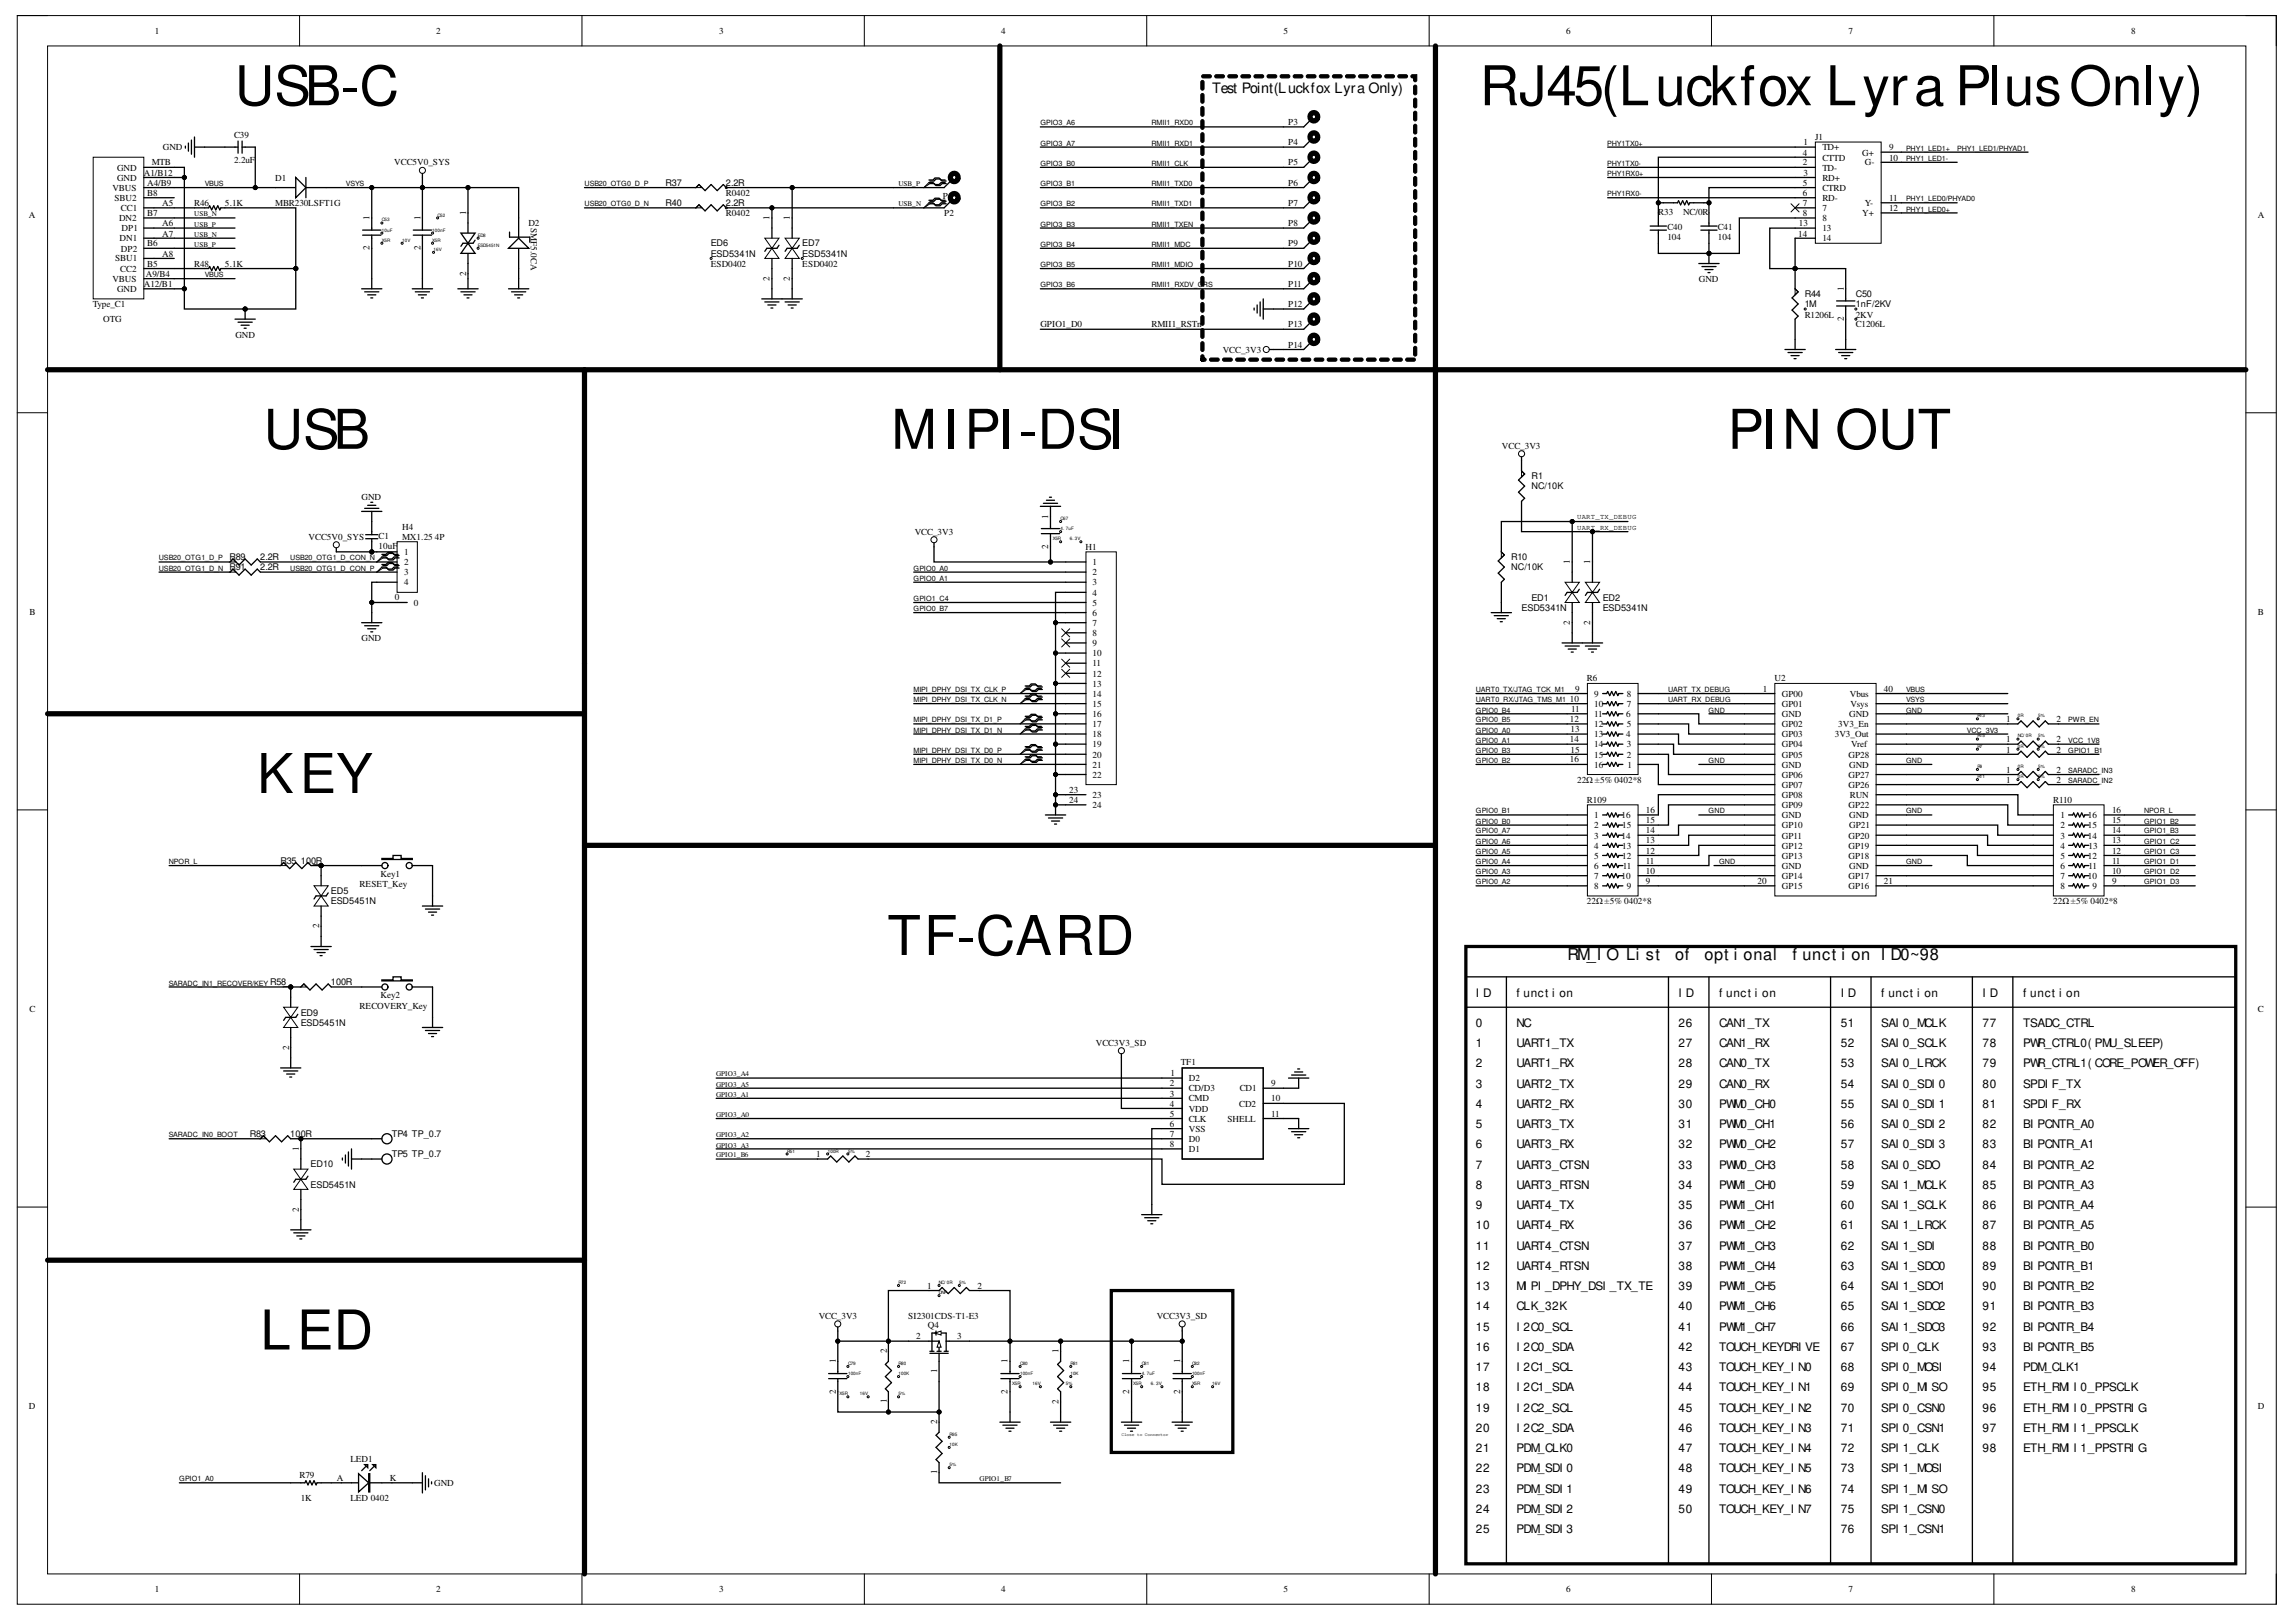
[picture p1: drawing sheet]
<svg xmlns="http://www.w3.org/2000/svg" width="297mm" height="210mm" viewBox="0 0 297 210" stroke-linecap="round" stroke-linejoin="round" font-family="sans-serif">
<defs><g id="words">
<g font-size="7.1">
<text x="30.4" y="13.6">USB-C</text>
<text x="191.4" y="13.6">RJ45(Luckfox Lyra Plus Only)</text>
<text x="34.1" y="58.1">USB</text>
<text x="115.3" y="58.1">MIPI-DSI</text>
<text x="223.5" y="58.1">PIN OUT</text>
<text x="33.2" y="102.6">KEY</text>
<text x="114.8" y="123.6">TF-CARD</text>
<text x="33.7" y="174.6">LED</text>
</g>
<g font-size="2.1">
<text x="202.8" y="124.2">RM_I O Li st</text>
<text x="216.7" y="124.2">of</text>
<text x="220.5" y="124.2">opt i onal</text>
<text x="231.9" y="124.2">f unct i on I D0~98</text>
</g>
<text font-size="1.9" x="156.8" y="12.1">Test Point(Luckfox Lyra Only)</text>
<g font-size="1.5">
<text x="190.9" y="129">I D</text>
<text x="196.2" y="129">f unct i on</text>
<text x="217.2" y="129">I D</text>
<text x="222.4" y="129">f unct i on</text>
<text x="238.1" y="129">I D</text>
<text x="243.4" y="129">f unct i on</text>
<text x="256.5" y="129">I D</text>
<text x="261.7" y="129">f unct i on</text>
<text x="190.9" y="132.9">0</text>
<text x="190.9" y="135.5">1</text>
<text x="196.2" y="132.9">NC</text>
<text x="196.2" y="135.5">UART1_TX</text>
<text x="217.2" y="135.5">27</text>
<text x="217.2" y="132.9">26</text>
<text x="222.4" y="135.5">CAN1_RX</text>
<text x="222.4" y="132.9">CAN1_TX</text>
<text x="238.1" y="135.5">52</text>
<text x="238.1" y="132.9">51</text>
<text x="243.4" y="135.5">SAI 0_SCLK</text>
<text x="243.4" y="132.9">SAI 0_MCLK</text>
<text x="256.5" y="132.9">77</text>
<text x="256.5" y="135.5">78</text>
<text x="261.7" y="132.9">TSADC_CTRL</text>
<text x="261.7" y="135.5">PWR_CTRL0( PMU_SLEEP)</text>
<text x="190.9" y="138.1">2</text>
<text x="190.9" y="140.7">3</text>
<text x="190.9" y="143.4">4</text>
<text x="196.2" y="143.4">UART2_RX</text>
<text x="196.2" y="140.7">UART2_TX</text>
<text x="196.2" y="138.1">UART1_RX</text>
<text x="217.2" y="138.1">28</text>
<text x="217.2" y="143.4">30</text>
<text x="217.2" y="140.7">29</text>
<text x="222.4" y="140.7">CAN0_RX</text>
<text x="222.4" y="143.4">PWM0_CH0</text>
<text x="222.4" y="138.1">CAN0_TX</text>
<text x="238.1" y="138.1">53</text>
<text x="238.1" y="143.4">55</text>
<text x="238.1" y="140.7">54</text>
<text x="243.4" y="143.4">SAI 0_SDI 1</text>
<text x="243.4" y="138.1">SAI 0_LRCK</text>
<text x="243.4" y="140.7">SAI 0_SDI 0</text>
<text x="256.5" y="143.4">81</text>
<text x="256.5" y="140.7">80</text>
<text x="256.5" y="138.1">79</text>
<text x="261.7" y="140.7">SPDI F_TX</text>
<text x="261.7" y="138.1">PWR_CTRL1( CORE_POWER_OFF)</text>
<text x="261.7" y="143.4">SPDI F_RX</text>
<text x="190.9" y="148.6">6</text>
<text x="190.9" y="146">5</text>
<text x="196.2" y="148.6">UART3_RX</text>
<text x="196.2" y="146">UART3_TX</text>
<text x="217.2" y="148.6">32</text>
<text x="217.2" y="146">31</text>
<text x="222.4" y="148.6">PWM0_CH2</text>
<text x="222.4" y="146">PWM0_CH1</text>
<text x="238.1" y="148.6">57</text>
<text x="238.1" y="146">56</text>
<text x="243.4" y="146">SAI 0_SDI 2</text>
<text x="243.4" y="148.6">SAI 0_SDI 3</text>
<text x="256.5" y="148.6">83</text>
<text x="256.5" y="146">82</text>
<text x="261.7" y="148.6">BI PCNTR_A1</text>
<text x="261.7" y="146">BI PCNTR_A0</text>
<text x="190.9" y="153.8">8</text>
<text x="190.9" y="151.2">7</text>
<text x="196.2" y="151.2">UART3_CTSN</text>
<text x="196.2" y="153.8">UART3_RTSN</text>
<text x="217.2" y="153.8">34</text>
<text x="217.2" y="151.2">33</text>
<text x="222.4" y="153.8">PWM1_CH0</text>
<text x="222.4" y="151.2">PWM0_CH3</text>
<text x="238.1" y="153.8">59</text>
<text x="238.1" y="151.2">58</text>
<text x="243.4" y="153.8">SAI 1_MCLK</text>
<text x="243.4" y="151.2">SAI 0_SDO</text>
<text x="256.5" y="151.2">84</text>
<text x="256.5" y="153.8">85</text>
<text x="261.7" y="151.2">BI PCNTR_A2</text>
<text x="261.7" y="153.8">BI PCNTR_A3</text>
<text x="190.9" y="159.1">10</text>
<text x="190.9" y="156.5">9</text>
<text x="190.9" y="161.7">11</text>
<text x="196.2" y="156.5">UART4_TX</text>
<text x="196.2" y="159.1">UART4_RX</text>
<text x="196.2" y="161.7">UART4_CTSN</text>
<text x="217.2" y="159.1">36</text>
<text x="217.2" y="161.7">37</text>
<text x="217.2" y="156.5">35</text>
<text x="222.4" y="156.5">PWM1_CH1</text>
<text x="222.4" y="161.7">PWM1_CH3</text>
<text x="222.4" y="159.1">PWM1_CH2</text>
<text x="238.1" y="156.5">60</text>
<text x="238.1" y="159.1">61</text>
<text x="238.1" y="161.7">62</text>
<text x="243.4" y="156.5">SAI 1_SCLK</text>
<text x="243.4" y="159.1">SAI 1_LRCK</text>
<text x="243.4" y="161.7">SAI 1_SDI</text>
<text x="256.5" y="156.5">86</text>
<text x="256.5" y="159.1">87</text>
<text x="256.5" y="161.7">88</text>
<text x="261.7" y="156.5">BI PCNTR_A4</text>
<text x="261.7" y="161.7">BI PCNTR_B0</text>
<text x="261.7" y="159.1">BI PCNTR_A5</text>
<text x="190.9" y="164.3">12</text>
<text x="190.9" y="166.9">13</text>
<text x="196.2" y="166.9">MI PI _DPHY_DSI _TX_TE</text>
<text x="196.2" y="164.3">UART4_RTSN</text>
<text x="217.2" y="166.9">39</text>
<text x="217.2" y="164.3">38</text>
<text x="222.4" y="166.9">PWM1_CH5</text>
<text x="222.4" y="164.3">PWM1_CH4</text>
<text x="238.1" y="166.9">64</text>
<text x="238.1" y="164.3">63</text>
<text x="243.4" y="164.3">SAI 1_SDO0</text>
<text x="243.4" y="166.9">SAI 1_SDO1</text>
<text x="256.5" y="164.3">89</text>
<text x="256.5" y="166.9">90</text>
<text x="261.7" y="166.9">BI PCNTR_B2</text>
<text x="261.7" y="164.3">BI PCNTR_B1</text>
<text x="190.9" y="172.2">15</text>
<text x="190.9" y="169.6">14</text>
<text x="196.2" y="169.6">CLK_32K</text>
<text x="196.2" y="172.2">I 2C0_SCL</text>
<text x="217.2" y="169.6">40</text>
<text x="217.2" y="172.2">41</text>
<text x="222.4" y="169.6">PWM1_CH6</text>
<text x="222.4" y="172.2">PWM1_CH7</text>
<text x="238.1" y="169.6">65</text>
<text x="238.1" y="172.2">66</text>
<text x="243.4" y="169.6">SAI 1_SDO2</text>
<text x="243.4" y="172.2">SAI 1_SDO3</text>
<text x="256.5" y="172.2">92</text>
<text x="256.5" y="169.6">91</text>
<text x="261.7" y="169.6">BI PCNTR_B3</text>
<text x="261.7" y="172.2">BI PCNTR_B4</text>
<text x="190.9" y="177.4">17</text>
<text x="190.9" y="174.8">16</text>
<text x="196.2" y="174.8">I 2C0_SDA</text>
<text x="196.2" y="177.4">I 2C1_SCL</text>
<text x="217.2" y="177.4">43</text>
<text x="217.2" y="174.8">42</text>
<text x="222.4" y="177.4">TOUCH_KEY_I N0</text>
<text x="222.4" y="174.8">TOUCH_KEYDRI VE</text>
<text x="238.1" y="177.4">68</text>
<text x="238.1" y="174.8">67</text>
<text x="243.4" y="174.8">SPI 0_CLK</text>
<text x="243.4" y="177.4">SPI 0_MOSI</text>
<text x="256.5" y="177.4">94</text>
<text x="256.5" y="174.8">93</text>
<text x="261.7" y="174.8">BI PCNTR_B5</text>
<text x="261.7" y="177.4">PDM_CLK1</text>
<text x="190.9" y="182.7">19</text>
<text x="190.9" y="180">18</text>
<text x="190.9" y="185.3">20</text>
<text x="196.2" y="185.3">I 2C2_SDA</text>
<text x="196.2" y="180">I 2C1_SDA</text>
<text x="196.2" y="182.7">I 2C2_SCL</text>
<text x="217.2" y="185.3">46</text>
<text x="217.2" y="182.7">45</text>
<text x="217.2" y="180">44</text>
<text x="222.4" y="182.7">TOUCH_KEY_I N2</text>
<text x="222.4" y="185.3">TOUCH_KEY_I N3</text>
<text x="222.4" y="180">TOUCH_KEY_I N1</text>
<text x="238.1" y="180">69</text>
<text x="238.1" y="185.3">71</text>
<text x="238.1" y="182.7">70</text>
<text x="243.4" y="182.7">SPI 0_CSN0</text>
<text x="243.4" y="180">SPI 0_MI SO</text>
<text x="243.4" y="185.3">SPI 0_CSN1</text>
<text x="256.5" y="185.3">97</text>
<text x="256.5" y="182.7">96</text>
<text x="256.5" y="180">95</text>
<text x="261.7" y="180">ETH_RMI I 0_PPSCLK</text>
<text x="261.7" y="182.7">ETH_RMI I 0_PPSTRI G</text>
<text x="261.7" y="185.3">ETH_RMI I 1_PPSCLK</text>
<text x="190.9" y="187.9">21</text>
<text x="190.9" y="190.5">22</text>
<text x="196.2" y="190.5">PDM_SDI 0</text>
<text x="196.2" y="187.9">PDM_CLK0</text>
<text x="217.2" y="190.5">48</text>
<text x="217.2" y="187.9">47</text>
<text x="222.4" y="190.5">TOUCH_KEY_I N5</text>
<text x="222.4" y="187.9">TOUCH_KEY_I N4</text>
<text x="238.1" y="190.5">73</text>
<text x="238.1" y="187.9">72</text>
<text x="243.4" y="187.9">SPI 1_CLK</text>
<text x="243.4" y="190.5">SPI 1_MOSI</text>
<text x="256.5" y="187.9">98</text>
<text x="261.7" y="187.9">ETH_RMI I 1_PPSTRI G</text>
<text x="190.9" y="195.8">24</text>
<text x="190.9" y="193.1">23</text>
<text x="196.2" y="195.8">PDM_SDI 2</text>
<text x="196.2" y="193.1">PDM_SDI 1</text>
<text x="217.2" y="193.1">49</text>
<text x="217.2" y="195.8">50</text>
<text x="222.4" y="195.8">TOUCH_KEY_I N7</text>
<text x="222.4" y="193.1">TOUCH_KEY_I N6</text>
<text x="238.1" y="193.1">74</text>
<text x="238.1" y="195.8">75</text>
<text x="243.4" y="193.1">SPI 1_MI SO</text>
<text x="243.4" y="195.8">SPI 1_CSN0</text>
<text x="190.9" y="198.4">25</text>
<text x="196.2" y="198.4">PDM_SDI 3</text>
<text x="238.1" y="198.4">76</text>
<text x="243.4" y="198.4">SPI 1_CSN1</text>
</g>
<g font-size="1.2">
<text x="20" y="4.4">1</text>
<text x="56.4" y="4.4">2</text>
<text x="93.1" y="4.4">3</text>
<text x="129.5" y="4.4">4</text>
<text x="166.1" y="4.4">5</text>
<text x="202.6" y="4.4">6</text>
<text x="239.2" y="4.4">7</text>
<text x="275.7" y="4.4">8</text>
<text x="30.3" y="17.8">C39</text>
<text x="166.7" y="16.2">P3</text>
<text x="15.1" y="23.4">GND</text>
<text x="15.1" y="22.1">GND</text>
<text x="18.6" y="22.7">A1/B12</text>
<text x="19.6" y="21.4">MTB</text>
<text x="21.1" y="19.4">GND</text>
<text x="30.3" y="21.1">2.2uF</text>
<text x="35.6" y="23.4">D1</text>
<text x="51" y="21.4">VCC5V0_SYS</text>
<text x="166.7" y="18.8">P4</text>
<text x="166.7" y="21.4">P5</text>
<text x="233.2" y="21.4">2</text>
<text x="233.2" y="20.1">4</text>
<text x="233.3" y="18.8">1</text>
<text x="233.3" y="22.7">3</text>
<text x="234.8" y="18.2">J1</text>
<text x="235.8" y="19.4">TD+</text>
<text x="235.8" y="22.1">TD-</text>
<text x="235.8" y="20.8">CTTD</text>
<text x="235.8" y="23.4">RD+</text>
<text x="240.9" y="20.1">G+</text>
<text x="241.3" y="21.4">G-</text>
<text x="244.4" y="20.8">10</text>
<text x="244.4" y="19.4">9</text>
<text x="3.7" y="28.2">A</text>
<text x="14.6" y="24.7">VBUS</text>
<text x="14.8" y="26">SBU2</text>
<text x="15.4" y="28.7">DN2</text>
<text x="15.7" y="27.3">CC1</text>
<text x="15.7" y="29.9">DP1</text>
<text x="19" y="25.4">B8</text>
<text x="19" y="24">A4/B9</text>
<text x="19" y="28">B7</text>
<text x="21" y="29.3">A6</text>
<text x="21" y="26.6">A5</text>
<text x="25.1" y="26.6">R46</text>
<text x="29.1" y="26.6">5.1K</text>
<text x="35.6" y="26.6">MBR230LSFT1G</text>
<text x="47.8" y="28.5" transform="rotate(-90 47.8 28.5)">1</text>
<text x="54.4" y="28.5" transform="rotate(-90 54.4 28.5)">1</text>
<text x="60.3" y="27.8" transform="rotate(-90 60.3 27.8)">1</text>
<text x="68.4" y="29.3">D2</text>
<text x="68.7" y="29.5" transform="rotate(90 68.7 29.5)">SMF5.0CA</text>
<text x="86.1" y="26.6">R40</text>
<text x="86.1" y="24">R37</text>
<text x="93.9" y="28">R0402</text>
<text x="93.9" y="25.4">R0402</text>
<text x="93.9" y="26.6">2.2R</text>
<text x="93.9" y="24">2.2R</text>
<text x="99.6" y="28.5" transform="rotate(-90 99.6 28.5)">1</text>
<text x="102.2" y="28.5" transform="rotate(-90 102.2 28.5)">1</text>
<text x="122" y="25.7">P1</text>
<text x="122.2" y="28">P2</text>
<text x="166.7" y="24">P6</text>
<text x="166.7" y="29.3">P8</text>
<text x="166.7" y="26.6">P7</text>
<text x="214.5" y="27.8">R33</text>
<text x="215.7" y="29.8">C40</text>
<text x="217.7" y="27.8">NC/0R</text>
<text x="222.2" y="29.8">C41</text>
<text x="232.7" y="29.3">13</text>
<text x="233.2" y="28">8</text>
<text x="233.2" y="24">5</text>
<text x="233.2" y="25.4">6</text>
<text x="233.2" y="26.6">7</text>
<text x="235.8" y="28.7">8</text>
<text x="235.8" y="24.7">CTRD</text>
<text x="235.8" y="26">RD-</text>
<text x="235.8" y="27.3">7</text>
<text x="235.8" y="29.9">13</text>
<text x="240.9" y="28">Y+</text>
<text x="241.3" y="26.6">Y-</text>
<text x="244.4" y="26">11</text>
<text x="244.4" y="27.3">12</text>
<text x="292.1" y="28.2">A</text>
<text x="14.9" y="33.8">SBU1</text>
<text x="15.5" y="31.2">DN1</text>
<text x="15.6" y="35.2">CC2</text>
<text x="15.7" y="32.6">DP2</text>
<text x="18.9" y="35.8">A9/B4</text>
<text x="19" y="34.5">B5</text>
<text x="19" y="31.9">B6</text>
<text x="21" y="30.6">A7</text>
<text x="21" y="33.2">A8</text>
<text x="25.1" y="34.5">R48</text>
<text x="29.1" y="34.5">5.1K</text>
<text x="47.8" y="32.4" transform="rotate(-90 47.8 32.4)">2</text>
<text x="54.4" y="32.4" transform="rotate(-90 54.4 32.4)">2</text>
<text x="60.3" y="35.7" transform="rotate(-90 60.3 35.7)">2</text>
<text x="92" y="34.5">ESD0402</text>
<text x="92" y="31.9">ED6</text>
<text x="92" y="33.2">ESD5341N</text>
<text x="103.8" y="34.5">ESD0402</text>
<text x="103.8" y="31.9">ED7</text>
<text x="103.8" y="33.2">ESD5341N</text>
<text x="166.7" y="34.5">P10</text>
<text x="166.7" y="31.9">P9</text>
<text x="215.7" y="31.1">104</text>
<text x="222.2" y="31.1">104</text>
<text x="232.6" y="30.6">14</text>
<text x="235.8" y="31.2">14</text>
<text x="12" y="39.7">Type_C1</text>
<text x="13.4" y="41.7">OTG</text>
<text x="14.6" y="36.4">VBUS</text>
<text x="15.1" y="37.8">GND</text>
<text x="18.6" y="37.1">A12/B1</text>
<text x="99.6" y="36.4" transform="rotate(-90 99.6 36.4)">2</text>
<text x="102.2" y="36.4" transform="rotate(-90 102.2 36.4)">2</text>
<text x="166.7" y="39.7">P12</text>
<text x="166.7" y="37.1">P11</text>
<text x="219.8" y="36.4">GND</text>
<text x="233.5" y="41.1">R1206L</text>
<text x="233.5" y="38.5">R44</text>
<text x="233.5" y="39.7">1M</text>
<text x="238.6" y="41.6" transform="rotate(-90 238.6 41.6)">2</text>
<text x="238.6" y="37.6" transform="rotate(-90 238.6 37.6)">1</text>
<text x="240.1" y="41.1">2KV</text>
<text x="240.1" y="38.5">C50</text>
<text x="240.1" y="39.7">1nF/2KV</text>
<text x="30.5" y="43.7">GND</text>
<text x="134.6" y="42.4">GPIO1_D0</text>
<text x="149" y="42.4">RMII1_RSTn</text>
<text x="158.2" y="45.7">VCC_3V3</text>
<text x="166.7" y="42.4">P13</text>
<text x="166.7" y="45">P14</text>
<text x="240.1" y="42.4">C1206L</text>
<text x="194.3" y="58.1">VCC_3V3</text>
<text x="46.8" y="64.7">GND</text>
<text x="198.1" y="62.1">R1</text>
<text x="198.1" y="63.3">NC/10K</text>
<text x="39.9" y="69.9">VCC5V0_SYS</text>
<text x="49" y="69.7">C1</text>
<text x="49" y="71">10uF</text>
<text x="52" y="68.6">H4</text>
<text x="52" y="69.9">MX1.25 4P</text>
<text x="52.3" y="71.9">1</text>
<text x="118.3" y="69.2">VCC_3V3</text>
<text x="135.6" y="71" transform="rotate(-90 135.6 71)">2</text>
<text x="135.6" y="67.1" transform="rotate(-90 135.6 67.1)">1</text>
<text x="140.4" y="71.2">H1</text>
<text x="29.7" y="72.5">R89</text>
<text x="29.7" y="73.8">R91</text>
<text x="33.7" y="72.5">2.2R</text>
<text x="33.7" y="73.8">2.2R</text>
<text x="51.1" y="77.7">0</text>
<text x="52.3" y="73.1">2</text>
<text x="52.3" y="74.5">3</text>
<text x="52.3" y="75.7">4</text>
<text x="141.4" y="73.1">1</text>
<text x="141.4" y="74.5">2</text>
<text x="141.4" y="75.7">3</text>
<text x="141.4" y="77.1">4</text>
<text x="195.5" y="72.5">R10</text>
<text x="195.5" y="73.8">NC/10K</text>
<text x="198.1" y="77.8">ED1</text>
<text x="203.1" y="73" transform="rotate(-90 203.1 73)">1</text>
<text x="205.7" y="73" transform="rotate(-90 205.7 73)">1</text>
<text x="207.3" y="77.8">ED2</text>
<text x="3.8" y="79.5">B</text>
<text x="46.8" y="82.9">GND</text>
<text x="53.5" y="78.4">0</text>
<text x="141.4" y="78.4">5</text>
<text x="141.4" y="79.7">6</text>
<text x="141.4" y="81">7</text>
<text x="141.4" y="82.3">8</text>
<text x="141.4" y="83.6">9</text>
<text x="196.9" y="79">ESD5341N</text>
<text x="203.1" y="80.9" transform="rotate(-90 203.1 80.9)">2</text>
<text x="205.7" y="80.9" transform="rotate(-90 205.7 80.9)">2</text>
<text x="207.3" y="79">ESD5341N</text>
<text x="292.1" y="79.5">B</text>
<text x="141.4" y="85">10</text>
<text x="141.4" y="86.2">11</text>
<text x="141.4" y="87.6">12</text>
<text x="141.4" y="88.8">13</text>
<text x="203.8" y="89.5">9</text>
<text x="205.3" y="88.2">R6</text>
<text x="228.1" y="89.5">1</text>
<text x="229.6" y="88.2">U2</text>
<text x="243.7" y="89.5">40</text>
<text x="141.4" y="90.2">14</text>
<text x="141.4" y="91.5">15</text>
<text x="141.4" y="92.8">16</text>
<text x="141.4" y="94.1">17</text>
<text x="141.4" y="95.4">18</text>
<text x="203.1" y="90.8">10</text>
<text x="203.1" y="93.4">12</text>
<text x="203.2" y="94.8">13</text>
<text x="203.3" y="92.1">11</text>
<text x="206.2" y="90.2">9</text>
<text x="206.2" y="91.5">10</text>
<text x="206.2" y="92.8">11</text>
<text x="206.2" y="94.1">12</text>
<text x="206.2" y="95.4">13</text>
<text x="210.4" y="95.4">4</text>
<text x="210.4" y="92.8">6</text>
<text x="210.5" y="94.1">5</text>
<text x="210.5" y="91.5">7</text>
<text x="210.5" y="90.2">8</text>
<text x="230.5" y="90.2">GP00</text>
<text x="230.5" y="91.5">GP01</text>
<text x="230.5" y="94.1">GP02</text>
<text x="230.5" y="95.4">GP03</text>
<text x="230.5" y="92.8">GND</text>
<text x="237.4" y="95.4">3V3_Out</text>
<text x="237.8" y="94.1">3V3_En</text>
<text x="239.2" y="92.8">GND</text>
<text x="239.3" y="90.2">Vbus</text>
<text x="239.4" y="91.5">Vsys</text>
<text x="259.5" y="93.4">1</text>
<text x="266.1" y="93.4">2</text>
<text x="141.4" y="96.7">19</text>
<text x="141.4" y="98.1">20</text>
<text x="141.4" y="99.3">21</text>
<text x="141.4" y="100.7">22</text>
<text x="203.1" y="96">14</text>
<text x="203.1" y="98.6">16</text>
<text x="203.2" y="97.4">15</text>
<text x="204" y="101.3">22Ω ±5% 0402*8</text>
<text x="206.2" y="96.7">14</text>
<text x="206.2" y="98.1">15</text>
<text x="206.2" y="99.3">16</text>
<text x="210.5" y="98.1">2</text>
<text x="210.5" y="96.7">3</text>
<text x="210.6" y="99.3">1</text>
<text x="230.5" y="96.7">GP04</text>
<text x="230.5" y="98.1">GP05</text>
<text x="230.5" y="100.7">GP06</text>
<text x="230.5" y="101.9">GP07</text>
<text x="230.5" y="99.3">GND</text>
<text x="239.2" y="101.9">GP26</text>
<text x="239.2" y="100.7">GP27</text>
<text x="239.2" y="98.1">GP28</text>
<text x="239.2" y="99.3">GND</text>
<text x="239.5" y="96.7">Vref</text>
<text x="259.5" y="96">1</text>
<text x="259.5" y="97.4">1</text>
<text x="259.5" y="100">1</text>
<text x="259.5" y="101.3">1</text>
<text x="266.1" y="96">2</text>
<text x="266.1" y="97.4">2</text>
<text x="266.1" y="100">2</text>
<text x="266.1" y="101.3">2</text>
<text x="138.3" y="102.6">23</text>
<text x="138.3" y="103.9">24</text>
<text x="141.4" y="103.3">23</text>
<text x="141.4" y="104.6">24</text>
<text x="205.3" y="103.9">R109</text>
<text x="206.2" y="105.9">1</text>
<text x="206.2" y="107.2">2</text>
<text x="209.8" y="105.9">16</text>
<text x="209.9" y="107.2">15</text>
<text x="212.9" y="107.9">14</text>
<text x="212.9" y="105.2">16</text>
<text x="212.9" y="106.5">15</text>
<text x="230.5" y="103.3">GP08</text>
<text x="230.5" y="104.6">GP09</text>
<text x="230.5" y="107.2">GP10</text>
<text x="230.5" y="105.9">GND</text>
<text x="239.2" y="104.6">GP22</text>
<text x="239.2" y="107.2">GP21</text>
<text x="239.2" y="105.9">GND</text>
<text x="239.3" y="103.3">RUN</text>
<text x="265.6" y="103.9">R110</text>
<text x="266.6" y="105.9">1</text>
<text x="266.6" y="107.2">2</text>
<text x="270.1" y="107.2">15</text>
<text x="270.1" y="105.9">16</text>
<text x="273.2" y="107.9">14</text>
<text x="273.2" y="106.5">15</text>
<text x="273.2" y="105.2">16</text>
<text x="36.3" y="111.8">R35 100R</text>
<text x="41.3" y="112.3" transform="rotate(-90 41.3 112.3)">1</text>
<text x="49.2" y="113.4">Key1</text>
<text x="206.2" y="108.5">3</text>
<text x="206.2" y="109.8">4</text>
<text x="206.2" y="111.2">5</text>
<text x="206.2" y="112.4">6</text>
<text x="206.2" y="113.8">7</text>
<text x="209.8" y="113.8">10</text>
<text x="209.8" y="108.5">14</text>
<text x="209.9" y="111.2">12</text>
<text x="209.9" y="109.8">13</text>
<text x="210" y="112.4">11</text>
<text x="212.9" y="113.1">10</text>
<text x="212.9" y="110.5">12</text>
<text x="212.9" y="109.1">13</text>
<text x="212.9" y="111.8">11</text>
<text x="230.5" y="108.5">GP11</text>
<text x="230.5" y="109.8">GP12</text>
<text x="230.5" y="111.2">GP13</text>
<text x="230.5" y="113.8">GP14</text>
<text x="230.5" y="112.4">GND</text>
<text x="239.2" y="113.8">GP17</text>
<text x="239.2" y="111.2">GP18</text>
<text x="239.2" y="109.8">GP19</text>
<text x="239.2" y="108.5">GP20</text>
<text x="239.2" y="112.4">GND</text>
<text x="266.6" y="108.5">3</text>
<text x="266.6" y="109.8">4</text>
<text x="266.6" y="111.2">5</text>
<text x="266.6" y="112.4">6</text>
<text x="266.6" y="113.8">7</text>
<text x="270.1" y="113.8">10</text>
<text x="270.1" y="111.2">12</text>
<text x="270.1" y="108.5">14</text>
<text x="270.2" y="112.4">11</text>
<text x="270.2" y="109.8">13</text>
<text x="273.2" y="113.1">10</text>
<text x="273.2" y="110.5">12</text>
<text x="273.2" y="111.8">11</text>
<text x="273.2" y="109.1">13</text>
<text x="42.8" y="115.7">ED5</text>
<text x="42.8" y="117">ESD5451N</text>
<text x="46.5" y="114.8">RESET_Key</text>
<text x="205.3" y="117">22Ω ±5% 0402*8</text>
<text x="206.2" y="115">8</text>
<text x="210.5" y="115">9</text>
<text x="212.9" y="114.4">9</text>
<text x="227.4" y="114.4">20</text>
<text x="230.5" y="115">GP15</text>
<text x="239.2" y="115">GP16</text>
<text x="243.7" y="114.4">21</text>
<text x="265.6" y="117">22Ω ±5% 0402*8</text>
<text x="266.6" y="115">8</text>
<text x="270.7" y="115">9</text>
<text x="273.2" y="114.4">9</text>
<text x="41.3" y="120.1" transform="rotate(-90 41.3 120.1)">2</text>
<text x="3.8" y="130.9">C</text>
<text x="34.9" y="127.5">R58</text>
<text x="37.4" y="128" transform="rotate(-90 37.4 128)">1</text>
<text x="38.9" y="131.4">ED9</text>
<text x="42.8" y="127.5">100R</text>
<text x="46.5" y="130.5">RECOVERY_Key</text>
<text x="49.2" y="129.2">Key2</text>
<text x="292.1" y="130.9">C</text>
<text x="37.4" y="135.8" transform="rotate(-90 37.4 135.8)">2</text>
<text x="38.9" y="132.7">ESD5451N</text>
<text x="141.8" y="135.3">VCC3V3_SD</text>
<text x="152.8" y="137.9">TF1</text>
<text x="151.3" y="140.6">2</text>
<text x="151.3" y="141.9">3</text>
<text x="151.3" y="143.2">4</text>
<text x="151.4" y="139.3">1</text>
<text x="153.8" y="139.9">D2</text>
<text x="153.8" y="141.3">CD/D3</text>
<text x="153.8" y="142.5">CMD</text>
<text x="153.8" y="143.9">VDD</text>
<text x="160.3" y="143.2">CD2</text>
<text x="160.4" y="141.3">CD1</text>
<text x="164.5" y="142.5">10</text>
<text x="164.5" y="140.6">9</text>
<text x="32.3" y="147.2">R83</text>
<text x="37.6" y="147.2">100R</text>
<text x="38.7" y="148.9" transform="rotate(-90 38.7 148.9)">1</text>
<text x="50.7" y="147.2">TP4 TP_0.7</text>
<text x="50.7" y="149.8">TP5 TP_0.7</text>
<text x="105.6" y="149.8">1</text>
<text x="112" y="149.8">2</text>
<text x="151.3" y="144.5">5</text>
<text x="151.3" y="145.8">6</text>
<text x="151.3" y="147.2">7</text>
<text x="151.3" y="148.4">8</text>
<text x="153.8" y="145.1">CLK</text>
<text x="153.8" y="146.5">VSS</text>
<text x="153.8" y="147.8">D0</text>
<text x="153.8" y="149.1">D1</text>
<text x="158.8" y="145.1">SHELL</text>
<text x="164.5" y="144.5">11</text>
<text x="40.2" y="151.1">ED10</text>
<text x="40.2" y="153.7">ESD5451N</text>
<text x="38.7" y="156.8" transform="rotate(-90 38.7 156.8)">2</text>
<text x="120" y="166.8">1</text>
<text x="126.5" y="166.8">2</text>
<text x="105.9" y="170.7">VCC_3V3</text>
<text x="117.5" y="170.7">SI2301CDS-T1-E3</text>
<text x="118.5" y="173.3">2</text>
<text x="120" y="171.8">Q4</text>
<text x="123.8" y="173.3">3</text>
<text x="149.6" y="170.7">VCC3V3_SD</text>
<text x="108.1" y="176.4" transform="rotate(-90 108.1 176.4)">1</text>
<text x="114.7" y="175.1" transform="rotate(-90 114.7 175.1)">2</text>
<text x="121.2" y="177.7" transform="rotate(-90 121.2 177.7)">1</text>
<text x="130.4" y="176.4" transform="rotate(-90 130.4 176.4)">1</text>
<text x="137" y="175.1" transform="rotate(-90 137 175.1)">1</text>
<text x="146.1" y="176.4" transform="rotate(-90 146.1 176.4)">1</text>
<text x="152.7" y="176.4" transform="rotate(-90 152.7 176.4)">1</text>
<text x="3.7" y="182.3">D</text>
<text x="108.1" y="180.4" transform="rotate(-90 108.1 180.4)">2</text>
<text x="114.7" y="181.6" transform="rotate(-90 114.7 181.6)">1</text>
<text x="121.2" y="184.3" transform="rotate(-90 121.2 184.3)">2</text>
<text x="130.4" y="180.4" transform="rotate(-90 130.4 180.4)">2</text>
<text x="137" y="181.7" transform="rotate(-90 137 181.7)">2</text>
<text x="146.1" y="180.4" transform="rotate(-90 146.1 180.4)">2</text>
<text x="152.7" y="180.4" transform="rotate(-90 152.7 180.4)">2</text>
<text x="292.1" y="182.3">D</text>
<text x="38.7" y="191.3">R79</text>
<text x="43.6" y="191.6">A</text>
<text x="45.3" y="189.2">LED1</text>
<text x="50.4" y="191.6">K</text>
<text x="121.2" y="190.8" transform="rotate(-90 121.2 190.8)">1</text>
<text x="38.9" y="194.2">1K</text>
<text x="45.3" y="194.2">LED 0402</text>
<text x="56.2" y="192.3">GND</text>
<text x="20" y="206.1">1</text>
<text x="56.4" y="206.1">2</text>
<text x="93.1" y="206.1">3</text>
<text x="129.5" y="206.1">4</text>
<text x="166.1" y="206.1">5</text>
<text x="202.6" y="206.1">6</text>
<text x="239.2" y="206.1">7</text>
<text x="275.7" y="206.1">8</text>
</g>
<g font-size=".9">
<text x="134.6" y="16.2">GPIO3_A6</text>
<text x="149" y="16.2">RMII1_RXD0</text>
<text x="134.6" y="18.9">GPIO3_A7</text>
<text x="134.6" y="21.5">GPIO3_B0</text>
<text x="149" y="18.9">RMII1_RXD1</text>
<text x="149" y="21.5">RMII1_CLK</text>
<text x="207.9" y="18.9">PHY1TX0+</text>
<text x="207.9" y="21.5">PHY1TX0-</text>
<text x="207.9" y="22.7">PHY1RX0+</text>
<text x="246.6" y="20.8">PHY1_LED1-</text>
<text x="246.6" y="19.5">PHY1_LED1+</text>
<text x="253.2" y="19.5">PHY1_LED1/PHYAD1</text>
<text x="25.1" y="29.3">USB_P</text>
<text x="25.1" y="28">USB_N</text>
<text x="26.5" y="24.1">VBUS</text>
<text x="44.8" y="24.1">VSYS</text>
<text x="75.6" y="24.1">USB20_OTG0_D_P</text>
<text x="75.6" y="26.7">USB20_OTG0_D_N</text>
<text x="116.2" y="24.1">USB_P</text>
<text x="116.2" y="26.7">USB_N</text>
<text x="134.6" y="24.1">GPIO3_B1</text>
<text x="134.6" y="26.7">GPIO3_B2</text>
<text x="134.6" y="29.3">GPIO3_B3</text>
<text x="149" y="24.1">RMII1_TXD0</text>
<text x="149" y="26.7">RMII1_TXD1</text>
<text x="149" y="29.3">RMII1_TXEN</text>
<text x="207.9" y="25.4">PHY1RX0-</text>
<text x="246.6" y="27.4">PHY1_LED0+</text>
<text x="246.6" y="26">PHY1_LED0/PHYAD0</text>
<text x="25.1" y="32">USB_P</text>
<text x="25.1" y="30.6">USB_N</text>
<text x="26.5" y="35.8">VBUS</text>
<text x="134.6" y="32">GPIO3_B4</text>
<text x="134.6" y="34.6">GPIO3_B5</text>
<text x="149" y="32">RMII1_MDC</text>
<text x="149" y="34.6">RMII1_MDIO</text>
<text x="134.6" y="37.2">GPIO3_B6</text>
<text x="149" y="37.2">RMII1_RXDV_CRS</text>
<text x="204" y="67.2">UART_TX_DEBUG</text>
<text x="204" y="68.6">UART_RX_DEBUG</text>
<text x="20.6" y="72.5">USB20_OTG1_D_P</text>
<text x="20.6" y="73.9">USB20_OTG1_D_N</text>
<text x="37.6" y="72.5">USB20_OTG1_D_CON_N</text>
<text x="37.6" y="73.9">USB20_OTG1_D_CON_P</text>
<text x="118.2" y="73.9">GPIO0_A0</text>
<text x="118.2" y="75.2">GPIO0_A1</text>
<text x="118.2" y="77.8">GPIO1_C4</text>
<text x="118.2" y="79.1">GPIO0_B7</text>
<text x="118.2" y="89.6">MIPI_DPHY_DSI_TX_CLK_P</text>
<text x="190.9" y="89.6">UART0_TX/JTAG_TCK_M1</text>
<text x="215.8" y="89.6">UART_TX_DEBUG</text>
<text x="246.6" y="89.6">VBUS</text>
<text x="118.2" y="94.8">MIPI_DPHY_DSI_TX_D1_N</text>
<text x="118.2" y="93.5">MIPI_DPHY_DSI_TX_D1_P</text>
<text x="118.2" y="90.9">MIPI_DPHY_DSI_TX_CLK_N</text>
<text x="190.9" y="90.9">UART0_RX/JTAG_TMS_M1</text>
<text x="190.9" y="94.8">GPIO0_A0</text>
<text x="190.9" y="92.2">GPIO0_B4</text>
<text x="190.9" y="93.5">GPIO0_B5</text>
<text x="215.8" y="90.9">UART_RX_DEBUG</text>
<text x="221" y="92.2">GND</text>
<text x="246.6" y="92.2">GND</text>
<text x="246.6" y="90.9">VSYS</text>
<text x="254.5" y="94.8">VCC_3V3</text>
<text x="267.6" y="93.5">PWR_EN</text>
<text x="118.2" y="98.7">MIPI_DPHY_DSI_TX_D0_N</text>
<text x="118.2" y="97.5">MIPI_DPHY_DSI_TX_D0_P</text>
<text x="190.9" y="98.7">GPIO0_B2</text>
<text x="190.9" y="97.5">GPIO0_B3</text>
<text x="190.9" y="96.1">GPIO0_A1</text>
<text x="221" y="98.7">GND</text>
<text x="246.6" y="98.7">GND</text>
<text x="267.6" y="101.4">SARADC_IN2</text>
<text x="267.6" y="100.1">SARADC_IN3</text>
<text x="267.6" y="97.5">GPIO1_B1</text>
<text x="267.6" y="96.1">VCC_1V8</text>
<text x="190.9" y="106.6">GPIO0_B0</text>
<text x="190.9" y="105.2">GPIO0_B1</text>
<text x="190.9" y="107.9">GPIO0_A7</text>
<text x="221" y="105.2">GND</text>
<text x="246.6" y="105.2">GND</text>
<text x="277.4" y="106.6">GPIO1_B2</text>
<text x="277.4" y="107.9">GPIO1_B3</text>
<text x="277.4" y="105.2">NPOR_L</text>
<text x="21.8" y="111.8">NPOR_L</text>
<text x="190.9" y="109.2">GPIO0_A6</text>
<text x="190.9" y="113.1">GPIO0_A3</text>
<text x="190.9" y="111.8">GPIO0_A4</text>
<text x="190.9" y="110.5">GPIO0_A5</text>
<text x="222.4" y="111.8">GND</text>
<text x="246.6" y="111.8">GND</text>
<text x="277.4" y="109.2">GPIO1_C2</text>
<text x="277.4" y="110.5">GPIO1_C3</text>
<text x="277.4" y="111.8">GPIO1_D1</text>
<text x="277.4" y="113.1">GPIO1_D2</text>
<text x="190.9" y="114.5">GPIO0_A2</text>
<text x="277.4" y="114.5">GPIO1_D3</text>
<text x="21.8" y="127.6">SARADC_IN1_RECOVER/KEY</text>
<text x="92.6" y="141.9">GPIO3_A1</text>
<text x="92.6" y="139.3">GPIO3_A4</text>
<text x="92.6" y="140.7">GPIO3_A5</text>
<text x="21.8" y="147.2">SARADC_IN0_BOOT</text>
<text x="92.6" y="144.5">GPIO3_A0</text>
<text x="92.6" y="147.2">GPIO3_A2</text>
<text x="92.6" y="148.5">GPIO3_A3</text>
<text x="92.6" y="149.8">GPIO1_B6</text>
<text x="23.2" y="191.7">GPIO1_A0</text>
<text x="126.7" y="191.7">GPIO1_B7</text>
</g>
<g font-size=".6">
<text x="49.4" y="28.7">C53</text>
<text x="56.6" y="28.1">C52</text>
<text x="49.4" y="31.3">X5R</text>
<text x="49.4" y="30">10uF</text>
<text x="52" y="31.3">10V</text>
<text x="55.9" y="31.3">X5R</text>
<text x="55.9" y="30">100nF</text>
<text x="56.1" y="32.5">16V</text>
<text x="61.8" y="30.6">ED8</text>
<text x="61.8" y="32">ESD5451N</text>
<text x="136.2" y="69.9">X5R</text>
<text x="137.2" y="67.3">C67</text>
<text x="137.2" y="68.6">4. 7uF</text>
<text x="138.4" y="69.9">6. 3V</text>
<text x="255.8" y="95.4">R15</text>
<text x="255.8" y="92.8">R13</text>
<text x="261.1" y="95.4">NC/ 0R</text>
<text x="261.1" y="92.8">0R</text>
<text x="263.7" y="95.4">5%</text>
<text x="263.7" y="92.8">5%</text>
<text x="255.8" y="96.8">R7</text>
<text x="255.8" y="99.4">R9</text>
<text x="255.8" y="100.7">R11</text>
<text x="261.1" y="96.8">0R</text>
<text x="261.1" y="99.4">0R</text>
<text x="261.1" y="100.7">0R</text>
<text x="263.7" y="96.8">5%</text>
<text x="263.7" y="99.4">5%</text>
<text x="263.7" y="100.7">5%</text>
<text x="101.9" y="149.2">R51</text>
<text x="107.1" y="149.2">100R</text>
<text x="109.7" y="149.2">5%</text>
<text x="116.2" y="166.2">R72</text>
<text x="121.5" y="167.5">DNP</text>
<text x="121.5" y="166.2">NC/ 0R</text>
<text x="124.1" y="166.2">5%</text>
<text x="109.7" y="176.7">C79</text>
<text x="109.7" y="177.9">100nF</text>
<text x="116.2" y="176.7">R80</text>
<text x="116.2" y="177.9">100K</text>
<text x="131" y="179.3">X5R</text>
<text x="132" y="176.7">C80</text>
<text x="132" y="177.9">100nF</text>
<text x="133.6" y="179.3">16V</text>
<text x="137.9" y="179.3">5%</text>
<text x="138.5" y="176.7">R81</text>
<text x="138.5" y="177.9">10K</text>
<text x="146.6" y="179.3">X5R</text>
<text x="147.7" y="176.7">C81</text>
<text x="147.7" y="177.9">4. 7uF</text>
<text x="148.9" y="179.3">6. 3V</text>
<text x="154.2" y="179.3">X5R</text>
<text x="154.2" y="176.7">C82</text>
<text x="154.2" y="177.9">100nF</text>
<text x="156.8" y="179.3">16V</text>
<text x="108.6" y="180.6">X5R</text>
<text x="111.2" y="180.6">16V</text>
<text x="116.2" y="180.6">5%</text>
<text x="122.8" y="185.8">R95</text>
<text x="145.1" y="185.8">Close to Connector</text>
<text x="122.8" y="189.8">5%</text>
<text x="122.8" y="187.1">10K</text>
</g>
</g></defs>
<g fill="none" stroke="#000" stroke-width=".13">
<path d="M2.2 2h4M2.2 2h292.3v205.6h-292.3zM6.2 5.9h284.4v197.8h-284.4zM38.8 2v3.9M75.3 2v3.9M111.8 2v3.9M148.4 2v3.9M184.9 2v3.9M221.4 2v3.9M258 2v3.9M290.6 2h3.9v3.9M2.2 53.4h4"/>
<path d="M290.6 53.4h3.9M2.2 104.8h4M290.6 104.8h3.9M2.2 156.2h4M290.6 156.2h3.9M38.8 203.7v3.9M75.3 203.7v3.9M111.8 203.7v3.9M148.4 203.7v3.9M184.9 203.7v3.9M221.4 203.7v3.9M258 203.7v3.9"/>
<path d="M294.5 203.7v3.9"/>
<circle cx="114.9" cy="173.6" r=".26"/>
<circle cx="130.7" cy="173.6" r=".26"/>
</g>
<g fill="#000">
<circle cx="114.9" cy="173.6" r=".26"/>
<circle cx="130.7" cy="173.6" r=".26"/>
</g>
<path d="M229.6 88.4h13.1v27.5h-13.1z" fill-rule="evenodd" fill="#fff"/>
<path d="M229.6 88.4h13.1v27.5h-13.1z" fill="none" stroke="#000" stroke-width=".13"/>
<g fill="none" stroke="#000" stroke-width=".17">
<path d="M225.7 89.8h3.9M225.7 91.1h3.9M225.7 93.7h3.9M225.7 95h3.9M225.7 96.3h3.9M225.7 97.6h3.9M225.7 92.4h3.9M225.7 98.9h3.9M242.7 89.8h3.9M242.7 91.1h3.9M242.7 93.7h3.9M242.7 95h3.9"/>
<path d="M242.7 96.3h3.9M242.7 97.6h3.9M242.7 92.4h3.9M242.7 98.9h3.9M259.8 96.3h1.3l.4-.4 .7 .8 .8-.8 .8 .8 .8-.8 .4 .4h1.3M225.7 100.2h3.9M225.7 101.5h3.9M225.7 102.8h3.9M225.7 104.2h3.9M225.7 106.8h3.9M225.7 108.1h3.9M225.7 109.4h3.9"/>
<path d="M225.7 110.7h3.9M225.7 113.3h3.9M225.7 114.6h3.9M225.7 105.5h3.9M225.7 112h3.9M242.7 100.2h3.9M242.7 101.5h3.9M242.7 102.8h3.9M242.7 104.2h3.9M242.7 106.8h3.9M242.7 108.1h3.9M242.7 109.4h3.9"/>
<path d="M242.7 110.7h3.9M242.7 113.3h3.9M242.7 114.6h3.9M242.7 105.5h3.9M242.7 112h3.9"/>
</g>
<circle cx="263.7" cy="95.6" r=".13" fill="#fff"/>
<circle cx="263.7" cy="95.6" r=".13" fill="none" stroke="#000" stroke-width=".13"/>
<circle cx="255.8" cy="95.6" r=".13" fill="#fff"/>
<circle cx="255.8" cy="95.6" r=".13" fill="none" stroke="#000" stroke-width=".13"/>
<circle cx="261.1" cy="95.6" r=".13" fill="#fff"/>
<circle cx="261.1" cy="95.6" r=".13" fill="none" stroke="#000" stroke-width=".13"/>
<path d="M259.8 93.7h1.3l.4-.4 .7 .8 .8-.8 .8 .8 .8-.8 .4 .4h1.3" fill="none" stroke="#000" stroke-width=".17"/>
<circle cx="263.7" cy="93" r=".13" fill="#fff"/>
<circle cx="263.7" cy="93" r=".13" fill="none" stroke="#000" stroke-width=".13"/>
<circle cx="255.8" cy="93" r=".13" fill="#fff"/>
<circle cx="255.8" cy="93" r=".13" fill="none" stroke="#000" stroke-width=".13"/>
<circle cx="261.1" cy="93" r=".13" fill="#fff"/>
<circle cx="261.1" cy="93" r=".13" fill="none" stroke="#000" stroke-width=".13"/>
<path d="M189.6 122.5h99.6v79.9h-99.6z" fill="none" stroke="#000" stroke-width=".42"/>
<path d="M206 72.7v1.3M206 79.3v1.3M189.6 126.4h99.6M189.6 130.3h99.6M194.9 126.4v76M215.9 126.4v76M221.1 126.4v76M236.8 126.4v76M242.1 126.4v76M255.2 126.4v76M260.4 126.4v76" fill="none" stroke="#000" stroke-width=".17"/>
<path d="M205.1 75.4h1.8l-.9 1.3z" fill-rule="evenodd" fill="#fff"/>
<path d="M205.1 75.4h1.8l-.9 1.3z" fill="none" stroke="#000" stroke-width=".13"/>
<path d="M206 76.7l.9 1.3h-1.8z" fill-rule="evenodd" fill="#fff"/>
<path d="M206 76.7l.9 1.3h-1.8z" fill="none" stroke="#000" stroke-width=".13"/>
<path d="M203.4 72.7v1.3M203.4 79.3v1.3M206 74v1.4M206 78v1.3M206.9 76.3l-.2 .4h-1.3l-.3 .4" fill="none" stroke="#000" stroke-width=".17"/>
<path d="M202.5 75.4h1.8l-.9 1.3z" fill-rule="evenodd" fill="#fff"/>
<path d="M202.5 75.4h1.8l-.9 1.3z" fill="none" stroke="#000" stroke-width=".13"/>
<path d="M203.4 76.7l.9 1.3h-1.8z" fill-rule="evenodd" fill="#fff"/>
<path d="M203.4 76.7l.9 1.3h-1.8z" fill="none" stroke="#000" stroke-width=".13"/>
<path d="M203.4 74v1.4M203.4 78v1.3M204.3 76.3l-.2 .4h-1.4l-.2 .4" fill="none" stroke="#000" stroke-width=".17"/>
<path d="M196.8 60.9l.4 .4-.4 .4z" fill="#fff"/>
<path d="M196.8 60.9l.4 .4-.4 .4z" fill="none" stroke="#000" stroke-width=".13"/>
<path d="M196.8 60.9l.4 .4-.7 .8 .7 .8-.7 .8 .7 .8-.4 .4" fill="none" stroke="#000" stroke-width=".17"/>
<path d="M194.2 71.4l.4 .4-.4 .4z" fill="#fff"/>
<g fill="none" stroke="#000" stroke-width=".13">
<path d="M194.2 71.4l.4 .4-.4 .4z"/>
<circle cx="196.8" cy="58.7" r=".39"/>
</g>
<g fill="none" stroke="#000" stroke-width=".17">
<path d="M196.8 59.1v.5M192.9 79.3h2.6M193.3 79.7h1.8M194.2 71.4l.4 .4-.8 .8 .8 .8-.8 .8 .8 .8-.4 .4M194.2 78v1.3M193.7 80.1h1M194.1 80.5h.3M202.1 83.2h5.2M202.5 83.6h1.8M202.9 84h1M203.3 84.4h.2M203.4 81.9v1.3"/>
<path d="M205.1 83.6h1.8M205.5 84h1.1M205.9 84.4h.2M206 81.9v1.3"/>
</g>
<path d="M205.4 88.4h6.5v11.8h-6.5z" fill-rule="evenodd" fill="#fff"/>
<path d="M205.4 88.4h6.5v11.8h-6.5z" fill="none" stroke="#000" stroke-width=".13"/>
<g fill="none" stroke="#000" stroke-width=".17">
<path d="M202.7 98.9h2.7M202.7 97.6h2.7M202.7 96.3h2.7M202.7 95h2.7M202.7 93.7h2.7M202.7 92.4h2.7M202.7 91.1h2.7M202.7 89.8h2.7M207.3 98.9h.6l.1-.2 .3 .5 .2-.5 .3 .5 .2-.5 .3 .5 .1-.3h.6M207.3 97.6h.6l.1-.3 .3 .6 .2-.6 .3 .6 .2-.6 .3 .6 .1-.3h.6M207.3 96.3h.6l.1-.3 .3 .6 .2-.6 .3 .6 .2-.6 .3 .6 .1-.3h.6M207.3 95h.6l.1-.3 .3 .6 .2-.6 .3 .6 .2-.6 .3 .6 .1-.3h.6"/>
<path d="M207.3 93.7h.6l.1-.3 .3 .5 .2-.5 .3 .5 .2-.5 .3 .5 .1-.2h.6M207.3 92.4h.6l.1-.3 .3 .5 .2-.5 .3 .5 .2-.5 .3 .5 .1-.2h.6M207.3 91.1h.6l.1-.3 .3 .5 .2-.5 .3 .5 .2-.5 .3 .5 .1-.2h.6M207.3 89.8h.6l.1-.3 .3 .5 .2-.5 .3 .5 .2-.5 .3 .5 .1-.2h.6M211.9 98.9h2.6M211.9 97.6h2.6M211.9 96.3h2.6M211.9 95h2.6M211.9 93.7h2.6M211.9 92.4h2.6M211.9 91.1h2.6M211.9 89.8h2.6"/>
</g>
<path d="M205.4 104.2h6.5v11.7h-6.5z" fill-rule="evenodd" fill="#fff"/>
<path d="M205.4 104.2h6.5v11.7h-6.5z" fill="none" stroke="#000" stroke-width=".13"/>
<g fill="none" stroke="#000" stroke-width=".17">
<path d="M202.7 105.5h2.7M202.7 106.8h2.7M202.7 108.1h2.7M202.7 109.4h2.7M202.7 110.7h2.7M202.7 112h2.7M202.7 113.3h2.7M202.7 114.6h2.7M207.3 105.5h.6l.1-.3 .3 .5 .2-.5 .3 .5 .2-.5 .3 .5 .1-.2h.6M207.3 106.8h.6l.1-.3 .3 .5 .2-.5 .3 .5 .2-.5 .3 .5 .1-.2h.6M207.3 108.1h.6l.1-.3 .3 .5 .2-.5 .3 .5 .2-.5 .3 .5 .1-.2h.6M207.3 109.4h.6l.1-.3 .3 .6 .2-.6 .3 .6 .2-.6 .3 .6 .1-.3h.6"/>
<path d="M207.3 110.7h.6l.1-.3 .3 .6 .2-.6 .3 .6 .2-.6 .3 .6 .1-.3h.6M207.3 112h.6l.1-.2 .3 .5 .2-.5 .3 .5 .2-.5 .3 .5 .1-.3h.6M207.3 113.3h.6l.1-.2 .3 .5 .2-.5 .3 .5 .2-.5 .3 .5 .1-.3h.6M207.3 114.6h.6l.1-.2 .3 .5 .2-.5 .3 .5 .2-.5 .3 .5 .1-.3h.6M211.9 105.5h2.6M211.9 106.8h2.6M211.9 108.1h2.6M211.9 109.4h2.6M211.9 110.7h2.6M211.9 112h2.6M211.9 113.3h2.6M211.9 114.6h2.6"/>
</g>
<path d="M265.7 104.2h6.5v11.7h-6.5z" fill-rule="evenodd" fill="#fff"/>
<path d="M265.7 104.2h6.5v11.7h-6.5z" fill="none" stroke="#000" stroke-width=".13"/>
<g fill="none" stroke="#000" stroke-width=".17">
<path d="M259.8 97.6h1.3l.4-.4 .7 .8 .8-.8 .8 .8 .8-.8 .4 .4h1.3M263 105.5h2.7M263 106.8h2.7M263 108.1h2.7M263 109.4h2.7M263 110.7h2.7M263 112h2.7M263 113.3h2.7M263 114.6h2.7M267.6 105.5h.5l.2-.3 .2 .5 .3-.5 .3 .5 .2-.5 .3 .5 .1-.2h.5M267.6 106.8h.5l.2-.3 .2 .5 .3-.5 .3 .5 .2-.5 .3 .5 .1-.2h.5M267.6 108.1h.5l.2-.3 .2 .5 .3-.5 .3 .5 .2-.5 .3 .5 .1-.2h.5"/>
<path d="M267.6 109.4h.5l.2-.3 .2 .6 .3-.6 .3 .6 .2-.6 .3 .6 .1-.3h.5M267.6 110.7h.5l.2-.3 .2 .6 .3-.6 .3 .6 .2-.6 .3 .6 .1-.3h.5M267.6 112h.5l.2-.2 .2 .5 .3-.5 .3 .5 .2-.5 .3 .5 .1-.3h.5M267.6 113.3h.5l.2-.2 .2 .5 .3-.5 .3 .5 .2-.5 .3 .5 .1-.3h.5M267.6 114.6h.5l.2-.2 .2 .5 .3-.5 .3 .5 .2-.5 .3 .5 .1-.3h.5M272.2 105.5h2.6M272.2 106.8h2.6M272.2 108.1h2.6M272.2 109.4h2.6M272.2 110.7h2.6M272.2 112h2.6M272.2 113.3h2.6"/>
<path d="M272.2 114.6h2.6"/>
</g>
<circle cx="263.7" cy="97" r=".13" fill="#fff"/>
<circle cx="263.7" cy="97" r=".13" fill="none" stroke="#000" stroke-width=".13"/>
<circle cx="255.8" cy="97" r=".13" fill="#fff"/>
<circle cx="255.8" cy="97" r=".13" fill="none" stroke="#000" stroke-width=".13"/>
<circle cx="261.1" cy="97" r=".13" fill="#fff"/>
<circle cx="261.1" cy="97" r=".13" fill="none" stroke="#000" stroke-width=".13"/>
<path d="M259.8 100.2h1.3l.4-.4 .7 .8 .8-.8 .8 .8 .8-.8 .4 .4h1.3" fill="none" stroke="#000" stroke-width=".17"/>
<circle cx="263.7" cy="99.6" r=".13" fill="#fff"/>
<circle cx="263.7" cy="99.6" r=".13" fill="none" stroke="#000" stroke-width=".13"/>
<circle cx="255.8" cy="99.6" r=".13" fill="#fff"/>
<circle cx="255.8" cy="99.6" r=".13" fill="none" stroke="#000" stroke-width=".13"/>
<circle cx="261.1" cy="99.6" r=".13" fill="#fff"/>
<circle cx="261.1" cy="99.6" r=".13" fill="none" stroke="#000" stroke-width=".13"/>
<path d="M259.8 101.5h1.3l.4-.4 .7 .8 .8-.8 .8 .8 .8-.8 .4 .4h1.3" fill="none" stroke="#000" stroke-width=".17"/>
<circle cx="263.7" cy="100.9" r=".13" fill="#fff"/>
<circle cx="263.7" cy="100.9" r=".13" fill="none" stroke="#000" stroke-width=".13"/>
<circle cx="255.8" cy="100.9" r=".13" fill="#fff"/>
<circle cx="255.8" cy="100.9" r=".13" fill="none" stroke="#000" stroke-width=".13"/>
<circle cx="261.1" cy="100.9" r=".13" fill="#fff"/>
<g fill="none" stroke="#000" stroke-width=".13">
<circle cx="203.4" cy="67.5" r=".26"/>
<circle cx="206" cy="68.8" r=".26"/>
<circle cx="261.1" cy="100.9" r=".13"/>
</g>
<g fill="none" stroke="#000" stroke-width=".17">
<path d="M53.5 30.4h2.3M53.5 29.8h2.3M54.6 28.2v1.6M54.6 30.4v1.7M196.8 59.6v1.3M194.2 75.4v2.6M196.8 64.9v3.9h13.8M203.4 67.5v5.2M206 68.8v3.9M210.6 67.5h-16.4v3.9M191 89.8h11.7M191 91.1h11.7"/>
<path d="M191 92.4h11.7M191 95h11.7M191 96.3h11.7M191 98.9h11.7M191 93.7h11.7M191 97.6h11.7M203.4 80.6v1.3M206 80.6v1.3M214.5 92.4h5.3v1.3h5.9M214.5 93.7h4v1.3h7.2M214.5 95h2.7v1.3h8.5M214.5 96.3h2v1.3h9.2"/>
<path d="M214.5 98.9v2.6h11.2M214.5 97.6h1.4v2.6h9.8M214.5 89.8h11.2M214.5 91.1h11.2M219.8 98.9h5.9M221.1 92.4h4.6M246.6 89.8h13.2M246.6 91.1h13.2M246.6 92.4h13.2M246.6 95h13.2M246.6 96.3h13.2M246.6 98.9h3.3"/>
<path d="M246.6 93.7h13.2M246.6 97.6h13.2M266.3 96.3h5.3M266.3 93.7h5.3M266.3 97.6h5.3M191 105.5h11.7M191 112h11.7M191 113.3h11.7M191 108.1h11.7M191 114.6h11.7M191 110.7h11.7M191 109.4h11.7"/>
<path d="M191 106.8h11.7M214.5 113.3h11.2M214.5 114.6h11.2M219.8 105.5h5.9M221.7 112h4M225.7 102.8h-11.2v2.7M225.7 104.2h-9.8v2.6h-1.4M225.7 106.8h-8.5v1.3h-2.7M225.7 108.1h-7.2v1.3h-4M225.7 109.4h-5.9v1.3h-5.3M225.7 110.7h-4.6v1.3h-6.6M246.6 104.2h13.2v2.6h3.2"/>
<path d="M246.6 106.8h11.9v1.3h4.5M246.6 108.1h10.5v1.3h5.9M246.6 102.8h14.5v2.7h1.9M246.6 110.7h7.9v1.3h8.5M246.6 109.4h9.2v1.3h7.2M246.6 105.5h3.3M246.6 112h3.3M246.6 113.3h16.4M246.6 100.2h13.2M246.6 101.5h13.2M246.6 114.6h16.4M266.3 100.2h5.3"/>
<path d="M266.3 101.5h5.3M274.8 105.5h9.2M274.8 112h9.2M274.8 113.3h9.2M274.8 108.1h9.2M274.8 114.6h9.2M274.8 110.7h9.2M274.8 109.4h9.2M274.8 106.8h9.2"/>
</g>
<g fill="#000">
<circle cx="203.4" cy="67.5" r=".26"/>
<circle cx="206" cy="68.8" r=".26"/>
</g>
<circle cx="56" cy="31.5" r=".13" fill="#fff"/>
<circle cx="56" cy="31.5" r=".13" fill="none" stroke="#000" stroke-width=".13"/>
<circle cx="56.1" cy="32.7" r=".13" fill="#fff"/>
<circle cx="56.1" cy="32.7" r=".13" fill="none" stroke="#000" stroke-width=".13"/>
<circle cx="56.6" cy="28.2" r=".13" fill="#fff"/>
<circle cx="56.6" cy="28.2" r=".13" fill="none" stroke="#000" stroke-width=".13"/>
<circle cx="56" cy="30.2" r=".13" fill="#fff"/>
<circle cx="56" cy="30.2" r=".13" fill="none" stroke="#000" stroke-width=".13"/>
<path d="M46.9 30.4h2.4M46.9 29.8h2.4M48.1 28.2v1.6M48.1 30.4v1.7" fill="none" stroke="#000" stroke-width=".17"/>
<circle cx="49.4" cy="31.5" r=".13" fill="#fff"/>
<circle cx="49.4" cy="31.5" r=".13" fill="none" stroke="#000" stroke-width=".13"/>
<circle cx="52" cy="31.5" r=".13" fill="#fff"/>
<circle cx="52" cy="31.5" r=".13" fill="none" stroke="#000" stroke-width=".13"/>
<circle cx="49.4" cy="28.9" r=".13" fill="#fff"/>
<circle cx="49.4" cy="28.9" r=".13" fill="none" stroke="#000" stroke-width=".13"/>
<circle cx="49.4" cy="30.2" r=".13" fill="#fff"/>
<g fill="none" stroke="#000" stroke-width=".13">
<circle cx="49.4" cy="30.2" r=".13"/>
<circle cx="54.6" cy="22.1" r=".39"/>
</g>
<path d="M46.8 37.4h2.6M47.2 37.8h1.8M47.6 38.2h1M48 38.6h.2M48.1 36.1v1.3M53.3 37.4h2.7M53.7 37.8h1.9M54.1 38.2h1.1M54.5 38.6h.3M54.6 22.4v.6M54.6 36.1v1.3" fill="none" stroke="#000" stroke-width=".17"/>
<path d="M12.1 20.3h6.5v18.4h-6.5z" fill-rule="evenodd" fill="#fff"/>
<g fill="none" stroke="#000" stroke-width=".13">
<path d="M12.1 20.3h6.5v18.4h-6.5z"/>
<circle cx="31.7" cy="40" r=".26"/>
</g>
<g fill="none" stroke="#000" stroke-width=".17">
<path d="M24 18.9v.3M24.4 18.5v1.1M24.8 18.1v1.9M25.2 19h1.3M25.2 17.7v2.6M29.1 19h1.7M30.8 18.3v1.5M31.3 19h1.7M31.3 18.3v1.5M18.6 23h3.9M18.6 24.3h3.9M18.6 26.9h3.9"/>
<path d="M18.6 28.2h3.9M18.6 29.5h3.9M18.6 30.8h3.9M18.6 33.4h3.9M18.6 37.4h3.9M18.6 36.1h3.9M18.6 34.8h3.9M18.6 32.1h3.9M18.6 25.6h3.9M18.6 21.7h3.9M25.2 26.9h1.8l.1-.3 .3 .6 .3-.6 .2 .6 .3-.6 .2 .6 .2-.3h1.8M25.2 34.8h1.8l.1-.3 .3 .5 .3-.5 .2 .5 .3-.5 .2 .5 .2-.2h1.8"/>
<path d="M31.7 40v1.3M35.6 24.3h2.7M39.6 24.3h2.6M30.4 41.3h2.6M30.8 41.7h1.8M31.2 42.1h1M31.6 42.5h.2"/>
</g>
<circle cx="31.7" cy="40" r=".26" fill="#000"/>
<path d="M38.3 23l1.3 1.3-1.3 1.3z" fill="#fff"/>
<path d="M38.3 23l1.3 1.3-1.3 1.3zM39.6 23v2.6M59.9 31.5h1.3M60.5 28.9v1.3M60.5 32.8v1.3" fill="none" stroke="#000" stroke-width=".17"/>
<path d="M59.6 30.2h1.9l-1 1.3z" fill-rule="evenodd" fill="#fff"/>
<path d="M59.6 30.2h1.9l-1 1.3zM59.9 31.5l-.3 .4M61.5 31.1l-.3 .4" fill="none" stroke="#000" stroke-width=".17"/>
<path d="M60.5 31.5l1 1.3h-1.9z" fill-rule="evenodd" fill="#fff"/>
<path d="M60.5 31.5l1 1.3h-1.9zM60.5 27.6v1.3M60.5 34.1v1.3" fill="none" stroke="#000" stroke-width=".17"/>
<circle cx="61.9" cy="30.8" r=".13" fill="#fff"/>
<circle cx="61.9" cy="30.8" r=".13" fill="none" stroke="#000" stroke-width=".13"/>
<circle cx="61.9" cy="32.1" r=".13" fill="#fff"/>
<circle cx="61.9" cy="32.1" r=".13" fill="none" stroke="#000" stroke-width=".13"/>
<path d="M59.2 37.4h2.7M59.6 37.8h1.9M60 38.2h1.1M60.4 38.6h.3M60.5 36.1v1.3M67.1 28.2v2.6M67.1 32.1v2.7" fill="none" stroke="#000" stroke-width=".17"/>
<path d="M65.8 32.1l1.3-1.3 1.3 1.3z" fill="#fff"/>
<g fill="none" stroke="#000" stroke-width=".17">
<path d="M26.5 19h2.6M33 19v5.3M22.5 21.7h1.4v1.3h-1.4M22.5 24.3h13.1M22.5 28.2h7.9M22.5 29.5h7.9M22.5 30.8h7.9M22.5 32.1h7.9M22.5 36.1h7.9M22.5 26.9h2.7M22.5 34.8h2.7M23.9 23v14.4h-1.4"/>
<path d="M30.4 26.9h7.9v7.9M30.4 34.8h7.9M38.3 34.8v5.2h-14.4v-2.6M42.2 24.3h24.9v3.9M48.1 24.3v3.9M48.1 32.1v4M54.6 23v5.2M54.6 32.1v4M60.5 24.3v3.3M60.5 35.4v.7M65.8 32.1l1.3-1.3 1.3 1.3zM65.8 37.4h2.6"/>
<path d="M65.9 30v.7h2.6v.6M66.2 37.8h1.8M66.6 38.2h1M67 38.6h.2M67.1 34.8v2.6M37.6 191.9h1.8l.2-.3 .2 .6 .3-.6 .3 .6 .2-.6 .3 .6 .1-.3h1.9M44.2 191.9h6.5M47.3 189.8l-.5 .5M48.4 189.8l-.6 .5M53.3 191.9h1.3M54.6 190.6v2.6M55 191v1.8"/>
<path d="M55.4 191.4v1M55.8 191.8v.2"/>
</g>
<g fill="#000">
<circle cx="23.8" cy="37.4" r=".26"/>
<circle cx="23.8" cy="23" r=".26"/>
<circle cx="31.7" cy="40" r=".26"/>
<circle cx="33" cy="24.3" r=".26"/>
<circle cx="38.3" cy="34.8" r=".26"/>
<circle cx="48.1" cy="24.3" r=".26"/>
<circle cx="54.6" cy="24.3" r=".26"/>
<circle cx="60.5" cy="24.3" r=".26"/>
</g>
<g fill="none" stroke="#000" stroke-width=".13">
<circle cx="23.8" cy="37.4" r=".26"/>
<circle cx="23.8" cy="23" r=".26"/>
<circle cx="31.7" cy="40" r=".26"/>
<circle cx="33" cy="24.3" r=".26"/>
<circle cx="38.3" cy="34.8" r=".26"/>
<circle cx="48.1" cy="24.3" r=".26"/>
<circle cx="54.6" cy="24.3" r=".26"/>
<circle cx="60.5" cy="24.3" r=".26"/>
</g>
<path d="M46.4 190.7l1.3 1.2-1.3 1.2z" fill="#fff"/>
<path d="M46.4 190.7l1.3 1.2-1.3 1.2z" fill="none" stroke="#000" stroke-width=".17"/>
<path d="M47.7 190.7h.1v2.4h-.1z" fill-rule="evenodd" fill="#fff"/>
<path d="M47.7 190.7h.1v2.4h-.1z" fill="none" stroke="#000" stroke-width=".17"/>
<path d="M48.2 189.5h.4v.4z" fill="#fff"/>
<path d="M48.2 189.5h.4v.4z" fill="none" stroke="#000" stroke-width=".17"/>
<path d="M47.2 189.5h.4v.4z" fill="#fff"/>
<path d="M37.6 127.7v1.3M37.6 134.3v1.3M23.2 191.9h14.4M42.9 191.9h1.3M47.2 189.5h.4v.4zM50.7 191.9h2.6" fill="none" stroke="#000" stroke-width=".17"/>
<circle cx="37.6" cy="127.7" r=".26" fill="#000"/>
<circle cx="37.6" cy="127.7" r=".26" fill="none" stroke="#000" stroke-width=".13"/>
<path d="M36.7 130.3h1.8l-.9 1.4z" fill-rule="evenodd" fill="#fff"/>
<path d="M36.7 130.3h1.8l-.9 1.4z" fill="none" stroke="#000" stroke-width=".13"/>
<path d="M37.6 131.7l.9 1.3h-1.8z" fill-rule="evenodd" fill="#fff"/>
<path d="M37.6 131.7l.9 1.3h-1.8z" fill="none" stroke="#000" stroke-width=".13"/>
<path d="M37.6 129v1.3M37.6 133v1.3M38.5 131.3l-.2 .4h-1.3l-.3 .3" fill="none" stroke="#000" stroke-width=".17"/>
<path d="M38.9 127.7l.4-.4 .4 .4z" fill="#fff"/>
<path d="M38.9 127.7l.4-.4 .4 .4z" fill="none" stroke="#000" stroke-width=".13"/>
<g fill="none" stroke="#000" stroke-width=".17">
<path d="M54.6 117.3h2.7M55 117.6h1.9M55.4 118h1.1M55.8 118.4h.3M56 115.9v1.4M36.3 138.2h2.6M36.7 138.6h1.8M37.1 139h1M37.5 139.4h.2M37.6 136.9v1.3M38.9 127.7l.4-.4 .8 .8 .8-.8 .8 .8 .8-.8 .4 .4M40.2 122.5h2.7"/>
<path d="M40.6 122.9h1.9M41 123.3h1.1M41.4 123.7h.3M41.5 121.2v1.3M54.6 133h2.7M55 133.4h1.9M55.4 133.7h1.1M55.8 134.1h.3M56 131.7v1.3"/>
</g>
<path d="M33.7 147.4l.4-.4 .4 .4z" fill="#fff"/>
<path d="M33.7 147.4l.4-.4 .4 .4z" fill="none" stroke="#000" stroke-width=".13"/>
<path d="M33.7 147.4l.4-.4 .8 .8 .7-.8 .8 .8 .8-.8 .4 .4M38.9 148.7v1.3M38.9 155.2v1.3" fill="none" stroke="#000" stroke-width=".17"/>
<path d="M38 151.3h1.8l-.9 1.3z" fill-rule="evenodd" fill="#fff"/>
<path d="M38 151.3h1.8l-.9 1.3z" fill="none" stroke="#000" stroke-width=".13"/>
<path d="M38.9 152.6l.9 1.3h-1.8z" fill-rule="evenodd" fill="#fff"/>
<path d="M38.9 152.6l.9 1.3h-1.8z" fill="none" stroke="#000" stroke-width=".13"/>
<g fill="none" stroke="#000" stroke-width=".17">
<path d="M46.8 112h2.6M53.3 112h2.7M37.6 159.2h2.6M38 159.5h1.8M38.4 159.9h1M38.9 150v1.3M38.9 153.9v1.3M38.9 157.8v1.4M39.8 152.2l-.2 .4h-1.3l-.3 .4M44.3 149.9v.2M44.7 149.5v1M45.1 149.1v1.8"/>
<path d="M45.5 150h1.3M45.5 148.7v2.6M48.1 147.4h1.3M48.1 150h1.3M38.8 160.3h.3"/>
<circle cx="50.1" cy="150" r=".66"/>
<circle cx="50.1" cy="147.4" r=".66"/>
</g>
<path d="M49.4 111.1h1.4v-.4h1.1v.4h1.4v.1h-3.9z" fill-rule="evenodd" fill="#fff"/>
<g fill="none" stroke="#000" stroke-width=".17">
<path d="M49.4 111.1h1.4v-.4h1.1v.4h1.4v.1h-3.9zM46.8 127.7h2.6M53.3 127.7h2.7"/>
<circle cx="49.8" cy="112" r=".39"/>
<circle cx="52.9" cy="112" r=".39"/>
</g>
<path d="M49.4 126.8h1.4v-.4h1.1v.4h1.4v.1h-3.9z" fill-rule="evenodd" fill="#fff"/>
<g fill="none" stroke="#000" stroke-width=".17">
<path d="M49.4 126.8h1.4v-.4h1.1v.4h1.4v.1h-3.9z"/>
<circle cx="49.8" cy="127.7" r=".39"/>
<circle cx="52.9" cy="127.7" r=".39"/>
</g>
<path d="M36.7 111.6l.4 .4h-.8z" fill="#fff"/>
<g fill="none" stroke="#000" stroke-width=".13">
<path d="M36.7 111.6l.4 .4h-.8z"/>
<circle cx="41.5" cy="112" r=".26"/>
</g>
<path d="M36.3 112l.4-.4 .8 .8 .8-.8 .8 .8 .7-.8 .4 .4M41.5 112v1.3M41.5 118.6v1.3" fill="none" stroke="#000" stroke-width=".17"/>
<circle cx="41.5" cy="112" r=".26" fill="#000"/>
<path d="M40.6 114.6h1.9l-1 1.3z" fill-rule="evenodd" fill="#fff"/>
<path d="M40.6 114.6h1.9l-1 1.3z" fill="none" stroke="#000" stroke-width=".13"/>
<path d="M41.5 115.9l1 1.3h-1.9z" fill-rule="evenodd" fill="#fff"/>
<g fill="none" stroke="#000" stroke-width=".13">
<path d="M41.5 115.9l1 1.4h-1.9z"/>
<circle cx="37.6" cy="127.7" r=".26"/>
<circle cx="38.9" cy="147.4" r=".26"/>
</g>
<path d="M41.5 113.3v1.3M41.5 117.3v1.3M42.5 115.5l-.3 .4h-1.3l-.3 .4M21.9 127.7h17M42.9 127.7h3.9M56 127.7v4M21.9 147.4h11.8M37.6 147.4h10.5" fill="none" stroke="#000" stroke-width=".17"/>
<g fill="#000">
<circle cx="37.6" cy="127.7" r=".26"/>
<circle cx="38.9" cy="147.4" r=".26"/>
</g>
<path d="M29.7 72.7l.4-.4 .4 .4z" fill="#fff"/>
<path d="M29.7 72.7l.4-.4 .4 .4z" fill="none" stroke="#000" stroke-width=".13"/>
<path d="M29.7 72.7l.4-.4 .8 .8 .8-.8 .8 .8 .8-.8 .4 .4" fill="none" stroke="#000" stroke-width=".17"/>
<path d="M29.7 74l.4-.4 .4 .4z" fill="#fff"/>
<path d="M29.7 74l.4-.4 .4 .4z" fill="none" stroke="#000" stroke-width=".13"/>
<path d="M29.7 74l.4-.4 .8 .8 .8-.8 .8 .8 .8-.8 .4 .4M48.1 79.3v1.3M46.8 80.6h2.6M47.2 81h1.8M47.6 81.4h1M48 81.8h.2" fill="none" stroke="#000" stroke-width=".17"/>
<path d="M51.4 70.1h2.6v6.6h-2.6z" fill-rule="evenodd" fill="#fff"/>
<g fill="none" stroke="#000" stroke-width=".13">
<path d="M49.4 72.1l-.7 .6 .8-.5M49.4 73.4l-.7 .6 .8-.5M51.4 70.1h2.6v6.6h-2.6z"/>
<circle cx="43.5" cy="70.5" r=".39"/>
<circle cx="48.1" cy="78" r=".26"/>
<circle cx="48.1" cy="71.4" r=".26"/>
</g>
<g fill="none" stroke="#000" stroke-width=".17">
<path d="M20.6 72.7h9.1M20.6 74h9.1M33.7 72.7h17.7M33.7 74h17.7M43.5 70.9v.5h7.9M46.8 66.2h2.6M47.2 65.8h1.8M47.3 69.2h1.6M47.3 69.7h1.6M47.6 65.4h1M48 65h.2M48.1 78h4.6"/>
<path d="M48.1 66.2v3M48.1 69.7v1.7M49.4 71.7h.5l.3-.2h.5l.3 .2h.5M49.4 72.1h.5l.3 .2h.5l.3-.2h.5M49.4 73.1h.5l.3-.3h.5l.3 .3h.5M49.4 73.4h.5l.3 .2h.5l.3-.2h.5M49.5 71.9h.6l.2-.3h.5l.3 .3h.5M49.5 72.2h.6l.2 .3h.5l.3-.3h.5M49.5 73.2h.6l.2-.3h.5l.3 .3h.5M49.5 73.5h.6l.2 .3h.5l.3-.3h.5M51.4 75.3h-3.3v4"/>
</g>
<g fill="#000">
<circle cx="48.1" cy="71.4" r=".26"/>
<circle cx="48.1" cy="78" r=".26"/>
</g>
<path d="M140.5 71.4h3.9v30.1h-3.9z" fill-rule="evenodd" fill="#fff"/>
<g fill="none" stroke="#000" stroke-width=".13">
<path d="M140.5 71.4h3.9v30.1h-3.9z"/>
<circle cx="120.8" cy="69.8" r=".39"/>
<circle cx="136.6" cy="104.2" r=".26"/>
</g>
<g fill="none" stroke="#000" stroke-width=".17">
<path d="M120.8 70.2v.6M134.7 69.1h2.4M134.7 68.4h2.4M135.9 66.8v1.6M135.9 69.1v1.7M137.9 72.7h2.6M137.9 74h2.6M137.9 75.3h2.6M137.9 76.7h2.6M137.9 78h2.6M137.9 79.3h2.6M137.9 80.6h2.6"/>
<path d="M137.9 81.9h2.6M137.9 83.2h2.6M137.9 84.5h2.6M137.9 85.8h2.6M137.9 87.1h2.6M137.9 88.4h2.6M137.9 89.8h2.6M137.9 91.1h2.6M137.9 92.4h2.6M137.9 93.7h2.6M137.9 95h2.6M137.9 96.3h2.6"/>
<path d="M137.9 97.6h2.6M137.9 98.9h2.6M135.2 105.5h2.7M135.6 105.9h1.9M136 106.3h1.1M136.4 106.6h.3M136.6 104.2v1.3M137.9 100.2h2.6M137.9 102.8h2.6M137.9 104.2h2.6"/>
</g>
<circle cx="136.6" cy="104.2" r=".26" fill="#000"/>
<circle cx="137.2" cy="70.1" r=".13" fill="#fff"/>
<circle cx="137.2" cy="70.1" r=".13" fill="none" stroke="#000" stroke-width=".13"/>
<circle cx="139.8" cy="70.1" r=".13" fill="#fff"/>
<circle cx="139.8" cy="70.1" r=".13" fill="none" stroke="#000" stroke-width=".13"/>
<circle cx="137.2" cy="67.5" r=".13" fill="#fff"/>
<circle cx="137.2" cy="67.5" r=".13" fill="none" stroke="#000" stroke-width=".13"/>
<circle cx="137.2" cy="68.8" r=".13" fill="#fff"/>
<g fill="none" stroke="#000" stroke-width=".13">
<path d="M132.6 89.1l-.6 .7 .8-.6M132.6 90.4l-.6 .7 .8-.6M132.6 93l-.6 .7 .8-.5M132.6 94.3l-.6 .7 .8-.5M132.6 97l-.6 .6 .8-.5M132.6 98.3l-.6 .6 .8-.5"/>
<circle cx="135.9" cy="72.7" r=".26"/>
<circle cx="137.2" cy="68.8" r=".13"/>
<circle cx="136.6" cy="84.5" r=".26"/>
<circle cx="136.6" cy="92.4" r=".26"/>
<circle cx="136.6" cy="80.6" r=".26"/>
<circle cx="136.6" cy="88.4" r=".26"/>
<circle cx="136.6" cy="96.3" r=".26"/>
<circle cx="136.6" cy="100.2" r=".26"/>
<circle cx="136.6" cy="102.8" r=".26"/>
<circle cx="136.6" cy="104.2" r=".26"/>
</g>
<g fill="none" stroke="#000" stroke-width=".17">
<path d="M118.2 74h19.7M118.2 75.3h19.7M118.2 78h19.7M118.2 79.3h19.7M120.8 70.8v1.9h15.1M134.6 65.5h2.6M135 65.1h1.8M135.4 64.7h1M135.8 64.3h.2M135.9 70.8v1.9h2M135.9 65.5v1.3M137.9 76.7h-1.3v27.5h1.3"/>
<path d="M118.2 89.8h19.7M118.2 91.1h19.7M118.2 93.7h19.7M118.2 95h19.7M118.2 97.6h19.7M118.2 98.9h19.7M132.6 88.8h.6l.2-.3h.5l.3 .3h.5M132.6 89.1h.6l.2 .3h.5l.3-.3h.5M132.6 90.1h.6l.2-.3h.5l.3 .3h.5M132.6 90.4h.6l.2 .3h.5l.3-.3h.5M132.6 92.7h.6l.2-.3h.5l.3 .3h.5M132.6 93h.6l.2 .3h.5l.3-.3h.5"/>
<path d="M132.6 94h.6l.2-.3h.5l.3 .3h.5M132.6 94.3h.6l.2 .3h.5l.3-.3h.5M132.6 96.6h.6l.2-.2h.5l.3 .2h.5M132.6 97h.6l.2 .2h.5l.3-.2h.5M132.6 97.9h.6l.2-.2h.5l.3 .2h.5M132.6 98.3h.6l.2 .2h.5l.3-.2h.5M132.8 88.9h.5l.2-.3h.6l.2 .3h.6M132.8 89.2h.5l.2 .3h.6l.2-.3h.6M132.8 90.2h.5l.2-.3h.6l.2 .3h.6M132.8 90.5h.5l.2 .3h.6l.2-.3h.6M132.8 92.8h.5l.2-.2h.6l.2 .2h.6M132.8 93.2h.5l.2 .2h.6l.2-.2h.6"/>
<path d="M132.8 94.1h.5l.2-.2h.6l.2 .2h.6M132.8 94.5h.5l.2 .2h.6l.2-.2h.6M132.8 96.8h.5l.2-.3h.6l.2 .3h.6M132.8 97.1h.5l.2 .2h.6l.2-.2h.6M132.8 98.1h.5l.2-.3h.6l.2 .3h.6M132.8 98.4h.5l.2 .3h.6l.2-.3h.6M136.6 96.3h1.3M136.6 92.4h1.3M136.6 88.4h1.3M136.6 84.5h1.3M136.6 80.6h1.3M136.6 102.8h1.3"/>
<path d="M136.6 100.2h1.3M105.8 150h1.3l.4-.4 .8 .8 .7-.8 .8 .8 .8-.8 .4 .4h1.3"/>
</g>
<g fill="#000">
<circle cx="135.9" cy="72.7" r=".26"/>
<circle cx="136.6" cy="84.5" r=".26"/>
<circle cx="136.6" cy="88.4" r=".26"/>
<circle cx="136.6" cy="92.4" r=".26"/>
<circle cx="136.6" cy="80.6" r=".26"/>
<circle cx="136.6" cy="96.3" r=".26"/>
<circle cx="136.6" cy="102.8" r=".26"/>
<circle cx="136.6" cy="100.2" r=".26"/>
<circle cx="136.6" cy="104.2" r=".26"/>
</g>
<circle cx="109.7" cy="149.3" r=".13" fill="#fff"/>
<circle cx="109.7" cy="149.3" r=".13" fill="none" stroke="#000" stroke-width=".13"/>
<circle cx="101.8" cy="149.3" r=".13" fill="#fff"/>
<circle cx="101.8" cy="149.3" r=".13" fill="none" stroke="#000" stroke-width=".13"/>
<circle cx="107.1" cy="149.3" r=".13" fill="#fff"/>
<g fill="none" stroke="#000" stroke-width=".13">
<circle cx="145.1" cy="136" r=".39"/>
<circle cx="107.1" cy="149.3" r=".13"/>
</g>
<path d="M145.1 136.4v.5M166.7 146.1h2.6M167.1 146.5h1.8M167.5 146.8h1M167.9 147.2h.2M168 144.7v1.4" fill="none" stroke="#000" stroke-width=".17"/>
<path d="M152.9 138.2h10.5v11.8h-10.5z" fill-rule="evenodd" fill="#fff"/>
<g fill="none" stroke="#000" stroke-width=".13">
<path d="M152.9 138.2h10.5v11.8h-10.5z"/>
<circle cx="114.9" cy="173.6" r=".26"/>
<circle cx="130.7" cy="173.6" r=".26"/>
</g>
<g fill="none" stroke="#000" stroke-width=".17">
<path d="M150.3 139.5h2.6M152.9 138.2h10.5v11.8h-10.5zM166.7 139.5h2.6M167.1 139.1h1.8M167.5 138.7h1M167.9 138.3h.2M168 139.5v1.3M147.7 157.2h2.6M148.1 157.6h1.8M148.5 158h1M148.9 158.4h.2M149 155.9v1.3"/>
<path d="M150.3 140.8h2.6M150.3 142.1h2.6M150.3 143.4h2.6M150.3 144.7h2.6M150.3 146.1h2.6M150.3 147.4h2.6M150.3 148.7h2.6M163.4 140.8h2.6M163.4 144.7h2.6M163.4 142.8h2.6M114.9 174.9v1.3l-.4 .4 .8 .8-.8 .7 .8 .8-.8 .8 .4 .4v1.3"/>
</g>
<g fill="#000">
<circle cx="114.9" cy="173.6" r=".26"/>
<circle cx="130.7" cy="173.6" r=".26"/>
</g>
<circle cx="116.3" cy="180.8" r=".13" fill="#fff"/>
<circle cx="116.3" cy="180.8" r=".13" fill="none" stroke="#000" stroke-width=".13"/>
<circle cx="116.2" cy="176.8" r=".13" fill="#fff"/>
<circle cx="116.2" cy="176.8" r=".13" fill="none" stroke="#000" stroke-width=".13"/>
<circle cx="116.3" cy="178.1" r=".13" fill="#fff"/>
<circle cx="116.3" cy="178.1" r=".13" fill="none" stroke="#000" stroke-width=".13"/>
<path d="M151.8 178.4h2.3M151.8 177.8h2.3M152.9 176.2v1.6M152.9 178.4v1.7" fill="none" stroke="#000" stroke-width=".17"/>
<circle cx="154.3" cy="179.5" r=".13" fill="#fff"/>
<circle cx="154.3" cy="179.5" r=".13" fill="none" stroke="#000" stroke-width=".13"/>
<circle cx="156.9" cy="179.5" r=".13" fill="#fff"/>
<circle cx="156.9" cy="179.5" r=".13" fill="none" stroke="#000" stroke-width=".13"/>
<circle cx="154.3" cy="176.8" r=".13" fill="#fff"/>
<circle cx="154.3" cy="176.8" r=".13" fill="none" stroke="#000" stroke-width=".13"/>
<circle cx="154.3" cy="178.1" r=".13" fill="#fff"/>
<circle cx="154.3" cy="178.1" r=".13" fill="none" stroke="#000" stroke-width=".13"/>
<path d="M137.2 174.9v1.3l-.4 .4 .8 .8-.8 .7 .8 .8-.8 .8 .4 .4v1.3" fill="none" stroke="#000" stroke-width=".17"/>
<circle cx="138.5" cy="179.5" r=".13" fill="#fff"/>
<circle cx="138.5" cy="179.5" r=".13" fill="none" stroke="#000" stroke-width=".13"/>
<circle cx="138.5" cy="176.8" r=".13" fill="#fff"/>
<circle cx="138.5" cy="176.8" r=".13" fill="none" stroke="#000" stroke-width=".13"/>
<circle cx="138.5" cy="178.1" r=".13" fill="#fff"/>
<circle cx="138.5" cy="178.1" r=".13" fill="none" stroke="#000" stroke-width=".13"/>
<path d="M120.2 167h1.3l.4-.4 .8 .8 .8-.8 .7 .8 .8-.8 .4 .4h1.3" fill="none" stroke="#000" stroke-width=".17"/>
<circle cx="124.1" cy="166.4" r=".13" fill="#fff"/>
<circle cx="124.1" cy="166.4" r=".13" fill="none" stroke="#000" stroke-width=".13"/>
<circle cx="121.5" cy="167.7" r=".13" fill="#fff"/>
<circle cx="121.5" cy="167.7" r=".13" fill="none" stroke="#000" stroke-width=".13"/>
<circle cx="116.2" cy="166.4" r=".13" fill="#fff"/>
<circle cx="116.2" cy="166.4" r=".13" fill="none" stroke="#000" stroke-width=".13"/>
<circle cx="121.5" cy="166.4" r=".13" fill="#fff"/>
<circle cx="121.5" cy="166.4" r=".13" fill="none" stroke="#000" stroke-width=".13"/>
<path d="M129.5 178.4h2.3M129.5 177.8h2.3M130.7 176.2v1.6M130.7 178.4v1.7" fill="none" stroke="#000" stroke-width=".17"/>
<circle cx="132" cy="179.5" r=".13" fill="#fff"/>
<circle cx="132" cy="179.5" r=".13" fill="none" stroke="#000" stroke-width=".13"/>
<circle cx="134.6" cy="179.5" r=".13" fill="#fff"/>
<circle cx="134.6" cy="179.5" r=".13" fill="none" stroke="#000" stroke-width=".13"/>
<circle cx="132" cy="176.8" r=".13" fill="#fff"/>
<circle cx="132" cy="176.8" r=".13" fill="none" stroke="#000" stroke-width=".13"/>
<circle cx="132" cy="178.1" r=".13" fill="#fff"/>
<circle cx="132" cy="178.1" r=".13" fill="none" stroke="#000" stroke-width=".13"/>
<path d="M107.2 178.4h2.4M107.2 177.8h2.4M108.4 176.2v1.6M108.4 178.4v1.7" fill="none" stroke="#000" stroke-width=".17"/>
<circle cx="109.7" cy="180.8" r=".13" fill="#fff"/>
<circle cx="109.7" cy="180.8" r=".13" fill="none" stroke="#000" stroke-width=".13"/>
<circle cx="112.3" cy="180.8" r=".13" fill="#fff"/>
<circle cx="112.3" cy="180.8" r=".13" fill="none" stroke="#000" stroke-width=".13"/>
<circle cx="109.7" cy="176.8" r=".13" fill="#fff"/>
<circle cx="109.7" cy="176.8" r=".13" fill="none" stroke="#000" stroke-width=".13"/>
<circle cx="109.7" cy="178.1" r=".13" fill="#fff"/>
<circle cx="109.7" cy="178.1" r=".13" fill="none" stroke="#000" stroke-width=".13"/>
<path d="M121.5 184v1.4l-.4 .3 .8 .8-.8 .8 .8 .8-.8 .8 .4 .4v1.3" fill="none" stroke="#000" stroke-width=".17"/>
<circle cx="122.8" cy="189.9" r=".13" fill="#fff"/>
<circle cx="122.8" cy="189.9" r=".13" fill="none" stroke="#000" stroke-width=".13"/>
<circle cx="122.8" cy="186" r=".13" fill="#fff"/>
<circle cx="122.8" cy="186" r=".13" fill="none" stroke="#000" stroke-width=".13"/>
<circle cx="122.8" cy="187.3" r=".13" fill="#fff"/>
<circle cx="122.8" cy="187.3" r=".13" fill="none" stroke="#000" stroke-width=".13"/>
<path d="M145.2 178.4h2.4M145.2 177.8h2.4M146.4 176.2v1.6M146.4 178.4v1.7" fill="none" stroke="#000" stroke-width=".17"/>
<circle cx="147.7" cy="179.5" r=".13" fill="#fff"/>
<circle cx="147.7" cy="179.5" r=".13" fill="none" stroke="#000" stroke-width=".13"/>
<circle cx="150.3" cy="179.5" r=".13" fill="#fff"/>
<circle cx="150.3" cy="179.5" r=".13" fill="none" stroke="#000" stroke-width=".13"/>
<circle cx="147.7" cy="176.8" r=".13" fill="#fff"/>
<circle cx="147.7" cy="176.8" r=".13" fill="none" stroke="#000" stroke-width=".13"/>
<circle cx="147.7" cy="178.1" r=".13" fill="#fff"/>
<g fill="none" stroke="#000" stroke-width=".13">
<circle cx="108.4" cy="171.3" r=".39"/>
<circle cx="147.7" cy="178.1" r=".13"/>
<circle cx="152.9" cy="171.3" r=".39"/>
</g>
<g fill="none" stroke="#000" stroke-width=".17">
<path d="M108.4 171.7v.5M117.6 173.6h3.9v1.3M120.3 175.1h2.4M120.3 174.9h.5M120.6 173.6v1.3M121.2 174.9h.6M121.5 175.1v3.7M122.1 174.9h.6M122.4 173.6v1.3M122.8 173.6h2.6M152.9 171.7v.5M129.4 184h2.6"/>
<path d="M129.7 184.4h1.9M130.1 184.8h1.1M130.5 185.2h.3M130.7 182.7v1.3M135.9 184h2.6M136.3 184.4h1.8M136.7 184.8h1M137.1 185.2h.3M137.2 182.7v1.3M145.1 184h2.6M145.5 184.4h1.8M145.9 184.8h1"/>
<path d="M146.3 185.2h.2M146.4 182.7v1.3M151.6 184h2.6M152 184.4h1.9M152.4 184.8h1.1M152.8 185.2h.3M152.9 182.7v1.3"/>
</g>
<path d="M143.8 167h15.7v21h-15.7z" fill="none" stroke="#000" stroke-width=".42"/>
<path d="M121.5 173.6l.3 .7h-.6z" fill="#fff"/>
<path d="M121.5 173.6l.3 .7h-.6z" fill="none" stroke="#000" stroke-width=".13"/>
<path d="M120.6 172.5h1.8M122.4 173.6h.4" fill="none" stroke="#000" stroke-width=".17"/>
<path d="M121 172.5l.7-.3v.6z" fill="#fff"/>
<g fill="none" stroke="#000" stroke-width=".13">
<path d="M137.3 81.4l1.1 1M137.3 82.7l1.1 1M137.3 85.3l1.1 1M137.3 86.6l1.1 1.1M138.4 81.4l-1.1 1M138.4 82.7l-1.1 1M138.4 85.3l-1.1 1M138.4 86.6l-1.1 1.1M121 172.5l.7-.3v.6z"/>
<circle cx="41.5" cy="112" r=".26"/>
<circle cx="38.9" cy="147.4" r=".26"/>
<circle cx="108.4" cy="173.6" r=".26"/>
<circle cx="137.2" cy="173.6" r=".26"/>
<circle cx="146.4" cy="173.6" r=".26"/>
<circle cx="152.9" cy="173.6" r=".26"/>
<circle cx="114.9" cy="182.7" r=".26"/>
<circle cx="121.5" cy="182.7" r=".26"/>
</g>
<g fill="none" stroke="#000" stroke-width=".17">
<path d="M21.9 112h14.4M40.2 112h6.6M41.5 119.9v1.3M56 112v3.9M37.6 135.6v1.3M92.7 139.5h57.6M145.1 136.9v6.5h5.2M38.9 147.4v1.3M38.9 156.5v1.3M46.8 150h1.3M92.7 150h13.1M92.7 144.7h57.6"/>
<path d="M92.7 140.8h57.6M92.7 147.4h57.6M92.7 148.7h57.6M92.7 142.1h57.6M150.3 146.1h-1.3v9.8M166 144.7h2M166 140.8h2M166.1 142.8h7.8v10.5h-23.6v-3.3h-38M108.4 173.6h9.2M108.4 172.2v4M120.2 167h-5.3v7.9M120.6 172.5v1.1"/>
<path d="M121.1 172.2v.6M121.5 178.8v5.2M122.4 172.5v1.1M125.4 173.6h21v2.6M126.7 167h4v9.2M137.2 173.6v1.3M146.4 173.6h6.5M152.9 172.2v4M108.4 180.1v2.6h13.1M114.9 181.4v1.3M121.5 190.6v1.3h15.7M130.7 180.1v2.6"/>
<path d="M137.2 181.4v1.3M146.4 180.1v2.6M152.9 180.1v2.6"/>
</g>
<g fill="#000">
<circle cx="41.5" cy="112" r=".26"/>
<circle cx="38.9" cy="147.4" r=".26"/>
<circle cx="108.4" cy="173.6" r=".26"/>
<circle cx="137.2" cy="173.6" r=".26"/>
<circle cx="146.4" cy="173.6" r=".26"/>
<circle cx="152.9" cy="173.6" r=".26"/>
<circle cx="114.9" cy="182.7" r=".26"/>
<circle cx="121.5" cy="182.7" r=".26"/>
</g>
<path d="M129.4 5.9v41.9M6.2 47.8h284.4M75.6 47.8v155.9M185.7 47.8v155.9M6.2 92.4h69.4M75.6 109.4h110.1M6.2 163.1h69.4" fill="none" stroke="#000" stroke-width=".68"/>
<path d="M234.9 18.4h8.5v13.1h-8.5z" fill-rule="evenodd" fill="#fff"/>
<g fill="none" stroke="#000" stroke-width=".13">
<path d="M234.9 18.4h8.5v13.1h-8.5z"/>
<circle cx="221.1" cy="32.8" r=".26"/>
</g>
<g fill="none" stroke="#000" stroke-width=".17">
<path d="M232.2 19h2.7M243.4 19.7h2.6M213.5 29.8h2.1M213.5 29.3h2.1M214.5 27.6v1.7M214.5 29.8v1.7M215.2 26.2h1.8l.2-.2 .2 .5 .3-.5 .2 .5 .3-.5 .3 .5 .1-.3h1.8M219.8 34.1h2.6M220 29.8h2.1M220 29.3h2.1M220.2 34.5h1.8M220.6 34.9h1"/>
<path d="M221 35.3h.2M221.1 27.6v1.7M221.1 29.8v1.7M221.1 32.8v1.3M232.2 28.2h2.7M232.2 21.7h2.7M232.2 20.3h2.7M232.2 24.3h2.7M232.2 23h2.7M232.2 25.6h2.7M232.2 26.9h2.7M232.2 29.5h2.7"/>
<path d="M232.2 30.8h2.7M243.4 21h2.6M243.4 26.2h2.6M243.4 27.6h2.6"/>
</g>
<circle cx="221.1" cy="32.8" r=".26" fill="#000"/>
<path d="M232.2 37.4l.4 .4-.4 .4z" fill="#fff"/>
<path d="M232.2 37.4l.4 .4-.4 .4z" fill="none" stroke="#000" stroke-width=".13"/>
<path d="M232.2 37.4l.4 .4-.8 .8 .8 .7-.8 .8 .8 .8-.4 .4" fill="none" stroke="#000" stroke-width=".17"/>
<circle cx="233.5" cy="40" r=".13" fill="#fff"/>
<circle cx="233.5" cy="40" r=".13" fill="none" stroke="#000" stroke-width=".13"/>
<path d="M237.6 39.6h2.4M237.6 38.9h2.4M238.8 37.4v1.5M238.8 39.6v1.7" fill="none" stroke="#000" stroke-width=".17"/>
<path d="M240 41.2h.2v.2h-.2z" fill="#fff"/>
<path d="M240 41.2h.2v.2h-.2z" fill="none" stroke="#000" stroke-width=".13"/>
<path d="M240 39.9h.2v.2h-.2z" fill="#fff"/>
<g fill="none" stroke="#000" stroke-width=".13">
<path d="M231.7 26.4l1.1 1M232.8 26.4l-1.1 1M240 39.9h.2v.2h-.2z"/>
<circle cx="214.5" cy="26.2" r=".26"/>
<circle cx="221.1" cy="32.8" r=".26"/>
<circle cx="221.1" cy="26.2" r=".26"/>
<circle cx="232.2" cy="34.8" r=".26"/>
</g>
<g fill="none" stroke="#000" stroke-width=".17">
<path d="M208 19h24.2M246 19.7h16.4M208 23h24.2M208 25.6h24.2M208 21.7h24.2M214.5 31.5v1.3h6.6v-1.3M214.5 26.2h.7M220.4 26.2h.7M232.2 24.3h-11.1v3.3M232.2 20.3h-17.7v7.3M232.2 28.2h-7.2v4.6h-3.9M232.2 29.5h-3.2v5.3h9.8v2.6"/>
<path d="M232.2 30.8v6.6M246 21h7.2M246 26.2h7.2M246 27.6h7.2M230.9 45.2h2.6M231.3 45.6h1.9M231.7 46h1.1M232.1 46.4h.3M232.2 41.3v3.9M237.5 45.2h2.6M237.9 45.6h1.8M238.3 46h1"/>
<path d="M238.7 46.4h.2M238.8 41.3v3.9"/>
</g>
<g fill="#000">
<circle cx="214.5" cy="26.2" r=".26"/>
<circle cx="221.1" cy="32.8" r=".26"/>
<circle cx="221.1" cy="26.2" r=".26"/>
<circle cx="232.2" cy="34.8" r=".26"/>
</g>
<path d="M90.4 26.5l.4 .4h-.8z" fill="#fff"/>
<path d="M90.4 26.5l.4 .4h-.8z" fill="none" stroke="#000" stroke-width=".13"/>
<path d="M90 26.9l.4-.4 .8 .8 .8-.8 .8 .8 .8-.8 .4 .4" fill="none" stroke="#000" stroke-width=".17"/>
<circle cx="94" cy="26.9" r=".13" fill="#fff"/>
<circle cx="94" cy="26.9" r=".13" fill="none" stroke="#000" stroke-width=".13"/>
<path d="M102.5 28.2v1.3M102.5 34.8v1.3" fill="none" stroke="#000" stroke-width=".17"/>
<path d="M101.6 30.8h1.8l-.9 1.3z" fill-rule="evenodd" fill="#fff"/>
<path d="M101.6 30.8h1.8l-.9 1.3z" fill="none" stroke="#000" stroke-width=".13"/>
<path d="M102.5 32.1l.9 1.3h-1.8z" fill-rule="evenodd" fill="#fff"/>
<path d="M102.5 32.1l.9 1.3h-1.8z" fill="none" stroke="#000" stroke-width=".13"/>
<path d="M102.5 29.5v1.3M102.5 33.4v1.4M103.4 31.7l-.3 .4h-1.3l-.2 .4" fill="none" stroke="#000" stroke-width=".17"/>
<circle cx="103.8" cy="33.4" r=".13" fill="#fff"/>
<circle cx="103.8" cy="33.4" r=".13" fill="none" stroke="#000" stroke-width=".13"/>
<path d="M99.9 28.2v1.3M99.9 34.8v1.3" fill="none" stroke="#000" stroke-width=".17"/>
<path d="M98.9 30.8h1.9l-.9 1.3z" fill-rule="evenodd" fill="#fff"/>
<path d="M98.9 30.8h1.9l-.9 1.3z" fill="none" stroke="#000" stroke-width=".13"/>
<path d="M99.9 32.1l.9 1.3h-1.9z" fill-rule="evenodd" fill="#fff"/>
<path d="M99.9 32.1l.9 1.3h-1.9z" fill="none" stroke="#000" stroke-width=".13"/>
<path d="M99.9 29.5v1.3M99.9 33.4v1.4M100.8 31.7l-.3 .4h-1.3l-.3 .4" fill="none" stroke="#000" stroke-width=".17"/>
<circle cx="92" cy="33.4" r=".13" fill="#fff"/>
<circle cx="92" cy="33.4" r=".13" fill="none" stroke="#000" stroke-width=".13"/>
<path d="M90.4 23.9l.4 .4h-.8z" fill="#fff"/>
<path d="M90.4 23.9l.4 .4h-.8z" fill="none" stroke="#000" stroke-width=".13"/>
<path d="M90 24.3l.4-.4 .8 .8 .8-.8 .8 .8 .8-.8 .4 .4" fill="none" stroke="#000" stroke-width=".17"/>
<circle cx="94" cy="24.3" r=".13" fill="#fff"/>
<g fill="none" stroke="#000" stroke-width=".13">
<path d="M120.2 23.6l-.7 .7 .8-.5M120.2 26.2l-.7 .7 .8-.5"/>
<circle cx="94" cy="24.3" r=".13"/>
<circle cx="99.9" cy="26.9" r=".26"/>
<circle cx="102.5" cy="24.3" r=".26"/>
<circle cx="163.8" cy="45.2" r=".39"/>
</g>
<g fill="none" stroke="#000" stroke-width=".17">
<path d="M169.7 15.4l-1 1h-34.1M169.7 18l-1 1h-34.1M75.6 26.9h14.4M75.6 24.3h14.4M94 26.9h5.9v1.3M98.6 38.7h5.2M98.9 39.1h1.9M99.3 39.5h1.1M99.7 39.9h.3M99.9 36.1v2.6M101.6 39.1h1.8M102 39.5h1"/>
<path d="M102.4 39.9h.2M102.5 24.3v3.9M102.5 36.1v2.6M120.2 23.3h.5l.3-.3h.5l.2 .3h.6M120.2 23.6h.5l.3 .3h.5l.2-.3h.6M120.2 25.9h.5l.3-.2h.5l.2 .2h.6M120.2 26.2h.5l.3 .3h.5l.2-.3h.6M120.3 23.4h.5l.3-.2h.5l.3 .2h.5M120.3 23.8h.5l.3 .2h.5l.3-.2h.5M120.3 26h.5l.3-.2h.5l.3 .2h.5M120.3 26.4h.5l.3 .2h.5l.3-.2h.5M123.2 23.2l-1.1 1.1h-28.1"/>
<path d="M123.2 25.8l-1.1 1.1h-22.2M162.2 39.9v.2M162.6 39.5v1M163 39.1v1.8M163.4 38.7v2.6M169.7 25.8l-1 1.1h-34.1M169.7 23.2l-1 1.1h-34.1M169.7 20.6l-1 1.1h-34.1M169.7 28.5l-1 1h-34.1M169.7 31.1l-1 1h-34.1M169.7 33.7l-1 1.1h-34.1M169.7 36.3l-1 1.1h-34.1"/>
<path d="M169.7 38.9l-1 1.1h-5.3M169.7 41.6l-1 1h-34.1M169.7 44.2l-1 1h-4.5"/>
</g>
<g fill="none" stroke="#000" stroke-width=".68">
<path d="M170.5 17.9a.52 .52 0 0 0-.6-.7 .52 .52 0 0 0-.4 .8 .52 .52 0 0 0 .8 .1l.1-.2M170.5 15.2a.52 .52 0 0 0-.6-.6 .52 .52 0 0 0-.4 .7 .52 .52 0 0 0 .8 .2l.1-.2M185.7 5.9v41.9M123.9 25.7a.5 .5 0 0 0-.6-.6 .5 .5 0 0 0-.2 .8 .5 .5 0 0 0 .8-.1M123.9 23.1a.5 .5 0 0 0-.6-.6 .5 .5 0 0 0-.2 .8 .5 .5 0 0 0 .8-.1M170.5 23.1a.52 .52 0 0 0-.6-.6 .52 .52 0 0 0-.4 .7 .52 .52 0 0 0 .8 .2l.1-.2M170.5 20.5a.52 .52 0 0 0-.6-.6 .52 .52 0 0 0-.4 .7 .52 .52 0 0 0 .8 .2l.1-.2M170.5 28.3a.52 .52 0 0 0-.6-.6 .52 .52 0 0 0-.4 .7 .52 .52 0 0 0 .8 .2l.1-.2M170.5 25.7a.52 .52 0 0 0-.6-.6 .52 .52 0 0 0-.4 .7 .52 .52 0 0 0 .8 .2l.1-.2M170.5 33.6a.52 .52 0 0 0-.6-.7 .52 .52 0 0 0-.4 .8 .52 .52 0 0 0 .8 .2l.1-.2M170.5 31a.52 .52 0 0 0-.6-.7 .52 .52 0 0 0-.4 .7 .52 .52 0 0 0 .8 .2l.1-.2M170.5 38.8a.52 .52 0 0 0-.6-.6 .52 .52 0 0 0-.4 .7 .52 .52 0 0 0 .8 .2l.1-.2"/>
<path d="M170.5 36.2a.52 .52 0 0 0-.6-.6 .52 .52 0 0 0-.4 .7 .52 .52 0 0 0 .8 .2l.1-.2M170.5 41.4a.52 .52 0 0 0-.6-.6 .52 .52 0 0 0-.4 .7 .52 .52 0 0 0 .8 .2l.1-.2M170.5 44.1a.52 .52 0 0 0-.6-.7 .52 .52 0 0 0-.4 .7 .52 .52 0 0 0 .8 .2l.1-.2"/>
</g>
<g fill="#000">
<circle cx="99.9" cy="26.9" r=".26"/>
<circle cx="102.5" cy="24.3" r=".26"/>
</g>
<path d="M155.4 46l.2-.1 .2 .2v.4l-.2 .3-.3-.3zM155.4 44.3l.2-.1 .2 .2v.9l-.2 .2-.3-.2zM155.4 42.6l.2-.1 .2 .2v.9l-.2 .2-.3-.2zM155.4 40.9l.2-.1 .2 .2v.9l-.2 .2-.3-.2zM155.4 39.2l.2-.1 .2 .3v.8l-.2 .2-.3-.2zM155.4 37.5h.2l.2 .2v.8l-.2 .2-.3-.2zM155.4 35.8h.2l.2 .2v.8l-.2 .2-.3-.2zM155.4 34.1h.2l.2 .2v.8l-.2 .2-.3-.2zM155.4 32.4h.2l.2 .2v.8l-.2 .2-.3-.2zM155.4 30.8l.2-.1 .2 .2v.8l-.2 .3-.3-.3zM155.4 29.1l.2-.1 .2 .2v.9l-.2 .2-.3-.2zM155.4 27.4l.2-.1 .2 .2v.9l-.2 .2-.3-.2zM155.4 25.7l.2-.1 .2 .2v.9l-.2 .2-.3-.2zM155.4 24l.2-.1 .2 .2v.9l-.2 .2-.3-.2zM155.4 22.3l.2-.1 .2 .2v.9l-.2 .2-.3-.2zM155.4 20.6l.2-.1 .2 .3v.8l-.2 .2-.3-.2zM155.4 18.9h.2l.2 .2v.8l-.2 .2-.3-.2zM155.4 17.2h.2l.2 .2v.8l-.2 .2-.3-.2zM155.4 15.5h.2l.2 .2v.8l-.2 .2-.3-.2zM155.4 13.8h.2l.2 .2v.8l-.2 .3-.3-.3zM155.4 12.2l.2-.1 .2 .2v.9l-.2 .2-.3-.2zM155.4 10.5l.2-.1 .2 .2v.9l-.2 .2-.3-.2zM155.5 9.7h1l.2 .2-.2 .2h-.8l-.2-.2zM157.2 9.7h1l.2 .2-.2 .2h-.8l-.3-.2zM158.9 9.7h1l.2 .2-.2 .2h-.8l-.3-.2zM160.6 9.7h1l.2 .2-.2 .2h-.9l-.2-.2zM162.3 9.7h1l.2 .2-.2 .2h-.9l-.2-.2zM164 9.7h1l.2 .2-.2 .2h-.9l-.2-.2zM165.7 9.7h1l.2 .2-.2 .2h-.9l-.2-.2zM167.4 9.7h1l.2 .2-.2 .2h-.9l-.2-.2zM169.1 9.7h.9l.3 .2-.3 .2h-.8l-.2-.2zM170.7 9.7h1l.3 .2-.3 .2h-.8l-.2-.2zM172.4 9.7h1l.2 .2-.2 .2h-.8l-.2-.2zM174.1 9.7h1l.2 .2-.2 .2h-.8l-.2-.2zM175.8 9.7h1l.2 .2-.2 .2h-.8l-.2-.2zM177.5 9.7h1l.2 .2-.2 .2h-.8l-.3-.2zM179.2 9.7h1l.2 .2-.2 .2h-.8l-.3-.2zM180.9 9.7h1l.2 .2-.2 .2h-.9l-.2-.2zM182.6 9.7h.7l-.1 .8h-.3v-.6l.2 .2-.5-.1zM182.9 11.1l.2-.1 .2 .2v.9l-.2 .2-.2-.2zM182.9 12.8l.2-.1 .2 .2v.9l-.2 .2-.2-.2zM182.9 14.5l.2-.1 .2 .2v.8l-.2 .3-.2-.3zM182.9 16.1h.2l.2 .2v.8l-.2 .2-.2-.2zM182.9 17.8h.2l.2 .2v.8l-.2 .2-.2-.2zM182.9 19.5h.2l.2 .2v.8l-.2 .2-.2-.2zM182.9 21.2h.2l.2 .2v.8l-.2 .2-.2-.2zM182.9 22.9l.2-.1 .2 .3v.8l-.2 .2-.2-.2zM182.9 24.6l.2-.1 .2 .2v.9l-.2 .2-.2-.2zM182.9 26.3l.2-.1 .2 .2v.9l-.2 .2-.2-.2zM182.9 28l.2-.1 .2 .2v.9l-.2 .2-.2-.2zM182.9 29.7l.2-.1 .2 .2v.9l-.2 .2-.2-.2zM182.9 31.4l.2-.1 .2 .2v.9l-.2 .2-.2-.2zM182.9 33h.2l.2 .2v.8l-.2 .3-.2-.3zM182.9 34.7h.2l.2 .2v.8l-.2 .2-.2-.2zM182.9 36.4h.2l.2 .2v.8l-.2 .2-.2-.2zM182.9 38.1h.2l.2 .2v.8l-.2 .2-.2-.2zM182.9 39.8l.2-.1 .2 .3v.8l-.2 .2-.2-.2zM182.9 41.5l.2-.1 .2 .2v.9l-.2 .2-.2-.2zM182.9 43.2l.2-.1 .2 .2v.9l-.2 .2-.2-.2zM182.9 44.9l.2-.1 .2 .2v.9l-.2 .2-.2-.2zM181.9 46.4l1-.1 .2 .2-.2 .3h-.8l-.3-.3zM180.2 46.4l1-.1 .2 .2-.2 .3h-.8l-.2-.3zM178.5 46.4l1-.1 .2 .2-.2 .3h-.8l-.2-.3zM176.8 46.4l1-.1 .2 .2-.2 .3h-.8l-.2-.3zM175.1 46.4l1-.1 .3 .2-.3 .3h-.8l-.2-.3zM173.5 46.4l.9-.1 .3 .2-.3 .3h-.8l-.2-.3zM171.8 46.4l1-.1 .2 .2-.2 .3h-.9l-.2-.3zM170.1 46.4l1-.1 .2 .2-.2 .3h-.9l-.2-.3zM168.4 46.4l1-.1 .2 .2-.2 .3h-.9l-.2-.3zM166.7 46.4l1-.1 .2 .2-.2 .3h-.9l-.2-.3zM165 46.4l1-.1 .2 .2-.2 .3h-.9l-.2-.3zM163.3 46.4l1-.1 .2 .2-.2 .3h-.9l-.2-.3zM161.6 46.4l1-.1 .2 .2-.2 .3h-.8l-.3-.3zM159.9 46.4l1-.1 .2 .2-.2 .3h-.8l-.2-.3zM158.2 46.4l1-.1 .2 .2-.2 .3h-.8l-.2-.3zM156.5 46.4l1-.1 .2 .2-.2 .3h-.8l-.2-.3zM155.4 46.4l.4-.1 .2 .2v.2l-.4 .1-.3-.3z" fill="#000" stroke="#000" stroke-width=".13"/>
<use href="#words"/>
</svg>
